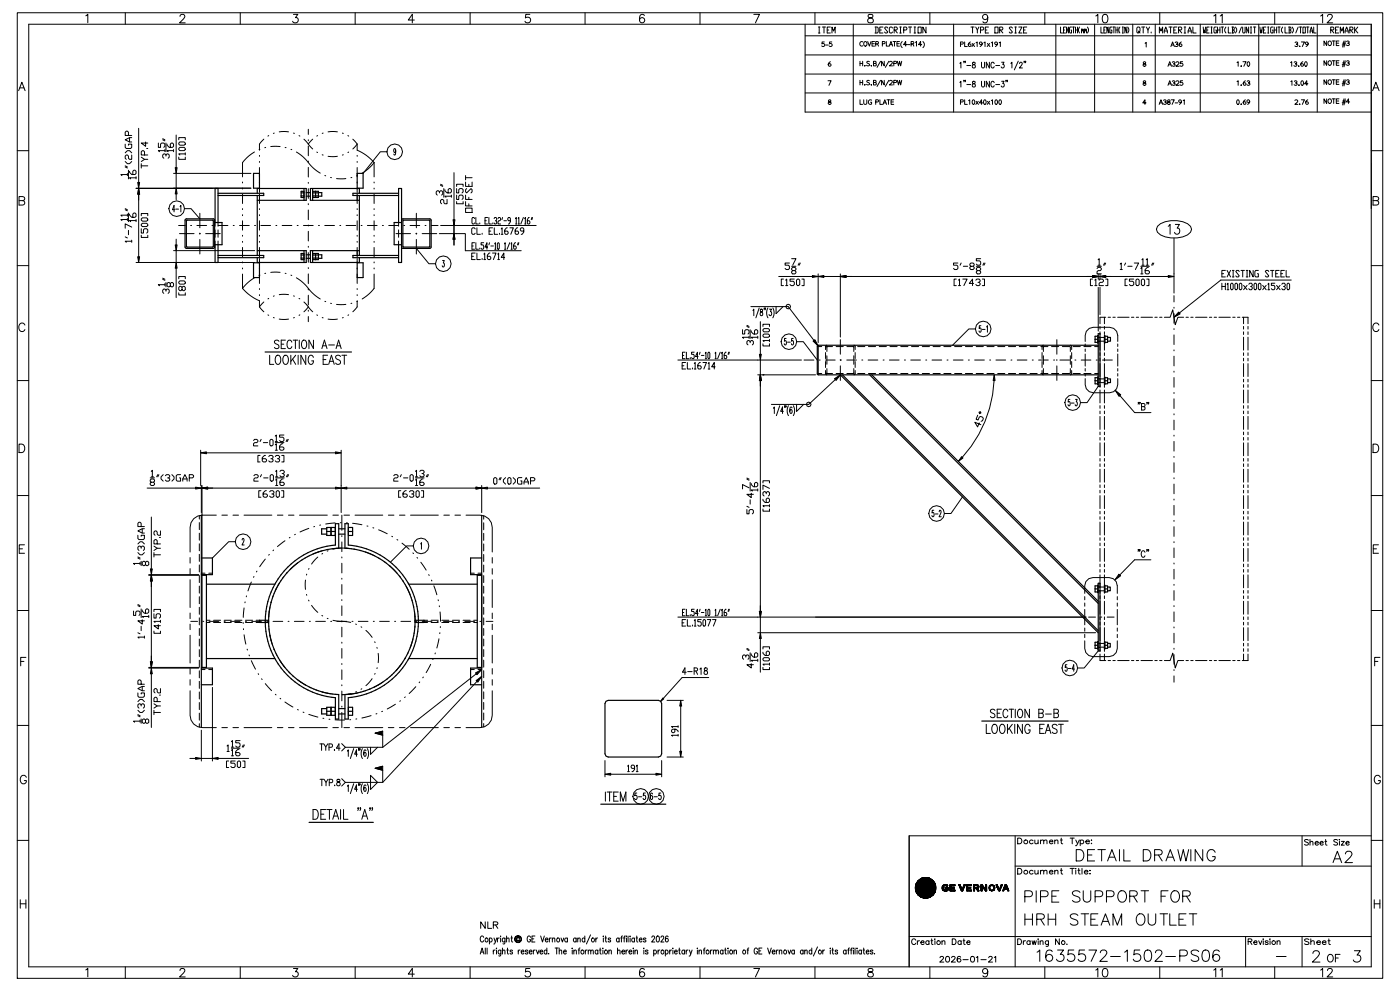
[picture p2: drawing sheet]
<svg xmlns="http://www.w3.org/2000/svg" width="297mm" height="210mm" viewBox="0 0 297 210" stroke-linecap="round" stroke-linejoin="round" font-family="sans-serif">
<g fill="none" stroke="#000" stroke-width=".21">
<path d="M3.7 2.7h289.3v204.6h-289.3zM4 19.2l.6-1.8 .7 1.8M4.2 18.6h.9M6.1 5.1h284.5v199.8h-284.5zM18.2 3.4l.4-.4v1.8M26.6 2.7v2.4M38.1 3.5l.4-.5 .6 .2a.56 .56 0 0 1-.2 .8l-.8 .8h1.2M50.9 2.7v2.4M62.2 3h.9l-.5 .7a.6 .6 0 0 1 .5 1 .6 .6 0 0 1-1.1-.2M75.3 2.7v2.4M87.8 4.2h-1.3l.9-1.2v1.8M99.6 2.7v2.4"/>
<path d="M112.3 3h-.9l-.1 .8a.63 .63 0 0 1 1 0 .63 .63 0 0 1-.1 1 .63 .63 0 0 1-.9-.3M124 2.7v2.4M136.5 3.3a.52 .52 0 0 0-.7-.2 1.03 1.03 0 0 0 .3 1.7 .56 .56 0 0 0 .5-.5 .56 .56 0 0 0-.5-.6 .56 .56 0 0 0-.6 .5M148.3 2.7v2.4M159.7 3h1.2l-.8 1.8M170.6 11.6h120M170.6 5.1v18.6h120M170.6 7.6h120M170.6 15.7h120M170.6 19.7h120M172.7 2.7v2.4M173.4 5.7h.4"/>
<path d="M173.4 7h.4M173.6 5.7v1.3M174.3 5.7h.7M174.6 5.7v1.3M174.7 8.9h-.5v.4a.35 .35 0 0 1 .5 0 .35 .35 0 0 1-.1 .5 .35 .35 0 0 1-.5-.1M175 9.5h.5M175.3 6.4h.3M175.5 17.1h.6l-.4 1M176 5.7h-.7v1.3h.7M176 13.1a.48 .48 0 0 0-.5 .4 .48 .48 0 0 0 .4 .5 .29 .29 0 0 0 .1-.4 .29 .29 0 0 0-.5 .1M176.3 8.9h-.5v.4a.35 .35 0 0 1 .5 0 .35 .35 0 0 1-.1 .5 .35 .35 0 0 1-.5-.1M176.3 7v-1.3l.3 .9 .4-.9v1.3"/>
<path d="M180.8 5.1v18.6M182.2 13v1M182.2 17v1M182.2 13.4h.6M182.2 17.5h.6M182.8 13v1M182.8 17v1M182.9 8.9a.45 .45 0 0 0-.7 .4 .45 .45 0 0 0 .7 .4M183.2 8.9a.42 .42 0 0 1 .5 .4 .42 .42 0 0 1-.6 .3l-.1-.4zM183.3 14h.1M183.3 18h.1M183.2 13.9h.1"/>
<path d="M183.2 18h.1M183.2 17.9h.1M183.3 13.9l-.1 .1M183.9 8.8l.3 1 .4-1M184 3.1a.36 .36 0 0 0 .2 .6 .64 .64 0 0 1 .7 .3 .64 .64 0 0 1 0 .8h-.6a.52 .52 0 0 1-.4-.5 .52 .52 0 0 1 .5-.5l.3-.1a.36 .36 0 0 0 .2-.6zM184.2 13.1a.26 .26 0 0 0-.4-.1 .26 .26 0 0 0 .2 .4 .3 .3 0 0 1 .1 .5 .3 .3 0 0 1-.5-.1M184.2 17.1a.26 .26 0 0 0-.4 0 .26 .26 0 0 0 .2 .4 .3 .3 0 0 1 .1 .5 .3 .3 0 0 1-.5-.1M184.7 14h.1M184.7 18h.1M184.6 13.9h.1M184.6 18h.1M184.6 17.9h.1"/>
<path d="M184.7 13.9l-.1 .1M184.8 9.3h.5M185.1 13.4h.5v-.3l-.5-.1v1l.6-.1v-.2l-.2-.3M185.1 17.5h.5v-.4l-.5-.1v1l.6-.1v-.2l-.2-.2M185.3 8.8h-.5v1h.5M185.4 5.7h.5l.2 .2v.9l-.2 .2h-.5M185.6 9.3h.3a.26 .26 0 0 0 .3-.2 .26 .26 0 0 0-.3-.3h-.3v1M185.6 5.7v1.3M185.9 9.3l.3 .5M186.4 6.4h.4M186.6 13l-.7 1.3M186.6 17l-.7 1.3"/>
<path d="M187 9.3l.4-.1 .1-.3-.5-.1v1M187.1 5.7h-.7v1.3h.7M187.4 13v1l-.6-1v1M187.4 17v1l-.6-1v1M187.8 8.8v1h.6M188.1 5.9l-.1-.2h-.4l-.1 .2 .6 .9-.1 .2h-.4l-.1-.2M188.4 13l-.8 1.3M188.4 17l-.8 1.3M188.5 9.8l.3-1 .4 1M188.5 13.1a.33 .33 0 0 1 .5 0 .33 .33 0 0 1-.1 .5l-.4 .4h.6M188.5 17.2a.33 .33 0 0 1 .5-.1 .33 .33 0 0 1-.1 .5l-.4 .4h.6M188.6 9.5h.4"/>
<path d="M189.1 5.9l-.1-.2h-.4l-.1 .2v.9l.1 .2h.4l.1-.2M189.3 8.8h.6M189.4 13.4h.5l.1-.3-.6-.1v1M189.4 17.5h.5l.1-.4-.6-.1v1M189.5 6.4h.5l.2-.2-.2-.5h-.5v1.3M189.6 8.8v1M189.6 6.4l.6 .6M190.1 9.3h.5M190.2 13l.2 1 .2-1 .3 1 .2-1M190.2 17l.2 1 .2-1 .3 1 .2-1M190.6 8.8h-.5v1h.5M190.7 5.7h.3"/>
<path d="M190.7 7h.3M190.8 5.7v1.3M191.2 8.8l-.3 .6v.4l.3 .3M191.5 6.4h.5l.2-.2-.2-.5h-.5v1.3M192.2 9.5h-.7l.4-.7v1M192.3 9.5h.5M192.5 5.7h.7M192.9 5.7v1.3M193.1 9.3h.3a.26 .26 0 0 0 .3-.2 .26 .26 0 0 0-.3-.3h-.3v1M193.3 9.3l.4 .5M193.7 5.7h.3M193.7 7h.3"/>
<path d="M193.9 5.7v1.3M194 9l.2-.2v1M194.5 5.7h.7v1.3h-.7zM195.3 9.5h-.6l.4-.7v1M195.6 8.8l.3 .6-.3 .7M196.2 5.7v1.3l-.6-1.3v1.3M197.1 2.7v2.4M202.1 5.1v18.6M203.4 13.4l.2-.2v1.2M203.4 17.5l.2-.3v1.2M203.5 9.3h.5l.1-.3-.6-.1v1M204.3 13l-.1 .3"/>
<path d="M204.3 17l-.1 .3M204.4 8.9v1h.6M204.6 13l-.1 .3M204.6 17l-.1 .3M204.9 13.9h.8M204.9 17.9h.8M205.6 8.9a.48 .48 0 0 0-.4 .4 .48 .48 0 0 0 .4 .5 .29 .29 0 0 0 0-.4 .29 .29 0 0 0-.4 .1M205.8 5.7h.6M206 9.2l.5 .7M206.1 5.7v1.3M206.1 13.2v.4a.44 .44 0 0 1 .5 .3 .44 .44 0 0 1-.1 .5 .39 .39 0 0 1-.5-.4 .39 .39 0 0 1 .5-.4l.1-.4zM206.1 17.3v.3a.44 .44 0 0 1 .5 .3 .44 .44 0 0 1-.1 .5 .39 .39 0 0 1-.5-.4 .39 .39 0 0 1 .5-.3l.1-.4z"/>
<path d="M206.5 9.2l-.5 .7M206.8 5.7l.3 .7v.6M206.8 9.1l.3-.2v1M207.5 5.7l-.4 .7M207.8 6.4h.5l.2-.2-.2-.5h-.5v1.3M208 13.2v.9l.3 .3 .3-.2v-1M208 17.2v.9l.3 .3 .3-.1v-1.1M208.1 9.3a.29 .29 0 0 1-.4 .2 .29 .29 0 0 1-.1-.5 .29 .29 0 0 1 .5 .1v.3l-.4 .5M208.5 9.1l.2-.2v1M208.8 6.4h.3M209.3 9.2l.5 .7M209.3 3.6a.56 .56 0 0 1-.7 .5 .56 .56 0 0 1-.3-.9 .56 .56 0 0 1 .9 .1 1.25 1.25 0 0 1-.4 1.5h-.4l-.1-.2"/>
<path d="M209.5 5.7h-.7v1.3h.7M209.7 13.2v1.2l-.7-1.2v1.2M209.7 17.2v1.2l-.7-1.2v1.2M209.7 9.2l-.5 .7M210.1 9.1l.2-.2v1M210.7 13.5a.36 .36 0 0 0-.5-.3 .36 .36 0 0 0-.2 .4v.3a.36 .36 0 0 0 .2 .5 .36 .36 0 0 0 .5-.3M210.7 17.5a.36 .36 0 0 0-.5-.3 .36 .36 0 0 0-.2 .5v.3a.36 .36 0 0 0 .2 .4 .36 .36 0 0 0 .5-.2M210.8 5.7h.7v1.3h-.7zM211 13.9h.8M211 17.9h.8M211.4 9.3a.29 .29 0 0 1-.4 .2 .29 .29 0 0 1-.1-.5 .29 .29 0 0 1 .5 .2l-.1 .3-.4 .4M211.7 9.1l.3-.2v1"/>
<path d="M211.8 6.4h.6l.1-.2-.1-.5h-.6v1.3M212 6.4l.5 .6M212.3 13.2h.5l-.3 .4a.36 .36 0 0 1 .3 .6 .36 .36 0 0 1-.6 0M212.3 17.2h.5l-.3 .5a.36 .36 0 0 1 .3 .5 .36 .36 0 0 1-.6 0M213.2 17l-.1 .3M213.5 17l-.1 .3M214.2 13.4l.2-.2v1.2M214.5 5.9l-.1-.2h-.4l-.1 .2 .6 .9-.1 .2h-.4l-.1-.2M215.1 5.7h.3M215.1 7h.3M215.2 5.7v1.3M215.8 13l-.8 1.8"/>
<path d="M215.9 5.7h.7l-.7 1.3h.7M216.1 13.5l.2-.3 .3 .2-.6 1h.7M216.9 6.4h.4M217.1 13l-.1 .3M217.4 13l-.1 .3M217.6 5.7h-.7v1.3h.7M221.4 2.7v2.4M223.8 5.1v18.6M224.8 5.7v1.3h.4M225.4 6.4h.2M225.8 5.7h-.4v1.3h.4M226.4 5.7v1.3l-.4-1.3v1.3"/>
<path d="M227.1 5.7h-.3l-.1 .2 .1 1.1h.3l-.1-.6M227.3 5.7h.4M227.5 5.7v1.3M227.9 6.4h.4M227.9 5.7v1.3M228.3 5.7v1.3M228.8 5.7l-.2 .5 .2 .8M229.2 6.4l.1-.2 .1 .4M229.2 6.2v.8M229.4 6.4l.1-.2 .1 .8M229.8 6.4l.1-.2 .1 .4M229.8 6.2v.8"/>
<path d="M230 6.4l.1-.2 .1 .8M230.5 5.7l.2 .5-.2 .8M232 5.1v18.6M232.2 3.4l.4-.4v1.8M233.3 5.7v1.3h.4M233.8 3.1a.58 .58 0 0 1 .9 .3 .91 .91 0 0 1-.6 1.4 1.15 1.15 0 0 1-.3-1.7zM233.9 6.4h.2M234.4 5.7h-.5v1.3h.5M235 5.7v1.3l-.4-1.3v1.3M235.6 5.7h-.3l-.1 .2 .1 1.1h.3l-.1-.6M235.8 5.7h.5M236.1 5.7v1.3"/>
<path d="M236.5 6.4h.4M236.5 5.7v1.3M236.9 5.7v1.3M237.3 5.7l-.2 .5 .2 .8M237.8 5.7h.3M237.8 7h.3M238 5.7v1.3M238.8 5.7v1.3l-.4-1.3v1.3M239 5.7l.2 .5-.2 .8M240.1 5.1v18.6M241.3 6.6l.1 .2-.3 .2-.2-.2v-.9l.2-.2h.3l.2 .2v.7l-.2 .2 .2 .2M241.9 5.7h.7"/>
<path d="M242.3 5.7v1.3M242.4 13.1a.31 .31 0 0 0 0 .4 .31 .31 0 0 0 .3 .1 .28 .28 0 0 1-.1 .4 .28 .28 0 0 1-.3-.2 .28 .28 0 0 1 .3-.3 .24 .24 0 0 0 .1-.3 .24 .24 0 0 0-.3-.1zM242.4 17.2a.31 .31 0 0 0 0 .3 .31 .31 0 0 0 .3 .1 .28 .28 0 0 1-.1 .5 .28 .28 0 0 1-.3-.3 .28 .28 0 0 1 .3-.2 .24 .24 0 0 0 .1-.4 .24 .24 0 0 0-.3 0zM242.7 9.2l.2-.2v1M242.9 5.7l.4 .7v.6M243.6 5.7l-.3 .7M244 6.8v.2M244.8 5.1v18.6M245.7 7v-1.3l.3 .9 .4-.9v1.3M245.8 2.7v2.4M246.7 7v-.4l.4-.9 .3 .9v.4M246.7 6.6h.7"/>
<path d="M247.5 14l.4-.9 .4 .9M247.5 18.1l.4-1 .4 1M247.6 13.7h.5M247.6 17.8h.5M247.7 5.7h.7M248.1 5.7v1.3M248.1 9.9l.4-1 .4 1M248.2 9.5h.5M248.4 13.2a.25 .25 0 0 1 .3-.2 .25 .25 0 0 1 .2 .3 .25 .25 0 0 1-.2 .2l.1 .1a.3 .3 0 0 1 .1 .5 .3 .3 0 0 1-.5-.2M248.4 17.3a.25 .25 0 0 1 .3-.2 .25 .25 0 0 1 .2 .2 .25 .25 0 0 1-.2 .3h.1a.3 .3 0 0 1 .1 .5 .3 .3 0 0 1-.5-.2M248.7 6.4h.4M249 9a.25 .25 0 0 1 .3-.2 .25 .25 0 0 1 .2 .3 .25 .25 0 0 1-.2 .2 .3 .3 0 0 1 .3 .5 .3 .3 0 0 1-.5 0l-.1-.1"/>
<path d="M249.2 13.2a.33 .33 0 0 1 .6 0 .33 .33 0 0 1-.2 .5l-.4 .3h.7M249.2 17.3a.33 .33 0 0 1 .6-.1 .33 .33 0 0 1-.2 .5l-.4 .4h.7M249.4 5.7h-.7v1.3h.7M249.8 6.4h.5l.1-.2-.1-.5h-.5v1.3M249.9 6.4l.5 .6M250.3 8.9a.48 .48 0 0 0-.4 .4 .48 .48 0 0 0 .4 .5 .29 .29 0 0 0 0-.4 .29 .29 0 0 0-.4 .1M250.6 13.1h-.5v.4a.35 .35 0 0 1 .5 0 .35 .35 0 0 1 0 .5 .35 .35 0 0 1-.5-.1M250.6 17.1h-.5v.4a.35 .35 0 0 1 .5 0 .35 .35 0 0 1 0 .6 .35 .35 0 0 1-.5-.2M250.9 5.7h.4M250.9 7h.4M251.1 5.7v1.3M251.8 7v-.4l.3-.9 .4 .9v.4"/>
<path d="M251.8 6.6h.7M252.8 5.7v1.3h.7M254.4 5.1v18.6M255 5.7l.1 1.3 .1-.6 .2 .6 .1-1.3M255.7 6.4h.3M256.2 5.7h-.5v1.3h.5M256.6 5.7h.3M256.6 7h.3M256.8 5.7v1.3M257.2 3.4l.4-.4v1.8M257.8 5.7h-.4l-.1 .2 .1 1.1h.4v-.6h-.2M258 6.4h.5"/>
<path d="M258 5.7v1.3M258.5 5.7v1.3M258.6 3.4l.4-.4v1.8M258.8 5.7h.5M259 5.7v1.3M259.8 5.7l-.3 .5v.4l.3 .4M260.3 5.7v1.3h.5M261.1 5.7h.3l.2 .2-.2 .5M261.2 6.4h.2l.2 .4-.2 .2h-.3M261.2 5.7v1.3M261.8 5.7l.3 .5v.4l-.3 .4M262.1 17.3l.3-.2v1"/>
<path d="M262.1 13.3l.3-.2v.9M263 18.1h.1M263 14h.1M263 18h.1M263.1 18l-.1 .1M263.1 5.7l-.5 1.3M263.3 5.7l.2 1.3h.2l.1-.2v-1.1M263.4 13.1h.7l-.5 .9M263.9 17.1a.48 .48 0 0 0-.5 .5 .48 .48 0 0 0 .5 .5 .29 .29 0 0 0 0-.5 .29 .29 0 0 0-.4 .1M264.3 17.3a.25 .25 0 0 1 .3-.2 .25 .25 0 0 1 .2 .2 .25 .25 0 0 1-.3 .3 .3 .3 0 0 1 .3 .4 .3 .3 0 0 1-.5 0l-.1-.1M264.4 13.1a.42 .42 0 0 1 .4 .5 .42 .42 0 0 1-.4 .4l-.1-.4zM264.6 5.7v1.3l-.5-1.3v1.3"/>
<path d="M265 5.7h.2M265 7h.2M265.1 5.7v1.3M265.6 5.7h.5M265.9 5.7v1.3M266.8 5.1v18.6M267 5.7l.1 1.3 .1-.6 .2 .6 .1-1.3M267.8 6.4h.2M268.3 5.7h-.5v1.3h.5M268.6 5.7h.3M268.6 7h.3M268.8 5.7v1.3"/>
<path d="M269.8 5.7h-.4l-.1 .2 .1 1.1h.4v-.6h-.1M270 6.4h.5M270 5.7v1.3M270.1 2.7v2.4M270.5 5.7v1.3M270.8 5.7h.5M271 5.7v1.3M271.8 5.7l-.2 .5v.4l.2 .4M272.3 5.7v1.3h.5M273.1 5.7h.4l.1 .2-.1 .5M273.2 6.4h.3l.1 .4-.1 .2h-.4M273.2 5.7v1.3"/>
<path d="M273.5 13.3l.2-.2v.9M273.5 17.3l.3-.2v1M273.8 5.7l.3 .5v.4l-.3 .4M274.3 13.2a.25 .25 0 0 1 .2-.2 .25 .25 0 0 1 .2 .3 .25 .25 0 0 1-.2 .2 .29 .29 0 0 1 .3 .4 .29 .29 0 0 1-.5 .1l-.1-.1M274.3 17.3a.25 .25 0 0 1 .3-.2 .25 .25 0 0 1 .2 .2 .25 .25 0 0 1-.3 .3 .29 .29 0 0 1 .4 .4 .3 .3 0 0 1-.6 0l-.1-.1M274.5 9a.25 .25 0 0 1 .2-.2 .25 .25 0 0 1 .3 .3 .25 .25 0 0 1-.3 .2 .3 .3 0 0 1 .3 .5 .3 .3 0 0 1-.5 0l-.1-.1M275.1 5.7l-.5 1.3M275.2 14h.1M275.3 18.1h.1M275.3 18h.1M275.3 18v.1M275.4 5.7h.5"/>
<path d="M275.4 9.9h.1M275.4 9.8h.1M275.6 5.7v1.3M275.8 8.9h.6l-.4 1M275.8 17.2a.42 .42 0 0 1 .4 .4 .42 .42 0 0 1-.4 .4l-.1-.3zM276.1 13.1a.48 .48 0 0 0-.5 .4 .48 .48 0 0 0 .4 .5 .29 .29 0 0 0 .1-.4 .29 .29 0 0 0-.5 .1M276.1 5.7h.5v1.3h-.5zM276.6 13.1a.42 .42 0 0 1 .4 .5 .42 .42 0 0 1-.4 .4l-.1-.4zM276.9 5.7h.5M277.1 5.7v1.3M277.2 17.8h-.7l.4-.7v1M277.2 9.3a.29 .29 0 0 1-.4 .2 .29 .29 0 0 1 0-.5 .29 .29 0 0 1 .4 .2l-.1 .3-.3 .4"/>
<path d="M277.6 7l.3-1.3 .2 1.3M277.6 6.6h.5M278.4 5.7v1.3h.5M279.1 5.1v18.6M279.9 3.4l.4-.4v1.8M281.1 8.7v1l-.5-1v1M281.1 12.9v.9l-.5-.9v.9M281.1 16.9v1l-.5-1v1M281.3 3.5l.4-.5 .6 .2a.56 .56 0 0 1-.2 .8l-.9 .8h1.2M281.5 17.1a.41 .41 0 0 1 .7 .3 .41 .41 0 0 1-.7 .3zM281.6 8.7a.42 .42 0 0 1 .6 .5 .42 .42 0 0 1-.7 .3l-.1-.4zM281.6 12.9a.42 .42 0 0 1 .6 .5 .42 .42 0 0 1-.7 .3l-.1-.4z"/>
<path d="M282 6.4h.5l.2-.2-.2-.5h-.5v1.3M282.2 6.4l.5 .6M282.3 8.7h.7M282.3 12.9h.7M282.3 16.9h.7M282.6 8.7v1M282.6 12.9v.9M282.6 16.9v1M283 6.4h.4M283.2 9.1h.5M283.2 13.3h.5M283.2 17.4h.5"/>
<path d="M283.7 5.7h-.7v1.3h.7M283.7 8.7h-.5v1h.5M283.7 12.9h-.5v.9h.5M283.7 16.9h-.5v1h.5M284 7v-1.3l.4 .9 .3-.9v1.3M284.4 9.5h.7M284.4 13.7h.7M284.4 17.7h.7M284.5 9.1h.7M284.5 13.3h.7M284.5 17.4h.7M284.8 8.7l-.3 1.3"/>
<path d="M284.8 12.9l-.3 1.3M284.8 16.9l-.3 1.3M285 7v-.4l.4-.9 .3 .9v.4M285 6.6h.7M285.1 8.7l-.3 1.3M285.1 12.9l-.3 1.3M285.1 16.9l-.3 1.3M285.4 8.8a.25 .25 0 0 1 .3-.2 .25 .25 0 0 1 .2 .3 .25 .25 0 0 1-.3 .2l.1 .1a.3 .3 0 0 1 .1 .5 .3 .3 0 0 1-.5-.2M285.4 13a.25 .25 0 0 1 .3-.2 .25 .25 0 0 1 .2 .3 .25 .25 0 0 1-.3 .2 .29 .29 0 0 1 .3 .4 .29 .29 0 0 1-.5 .1l-.1-.1M285.4 17a.25 .25 0 0 1 .3-.1 .25 .25 0 0 1 .2 .2 .25 .25 0 0 1-.3 .3 .3 .3 0 0 1 .3 .4 .3 .3 0 0 1-.5 0l-.1-.1M286.1 6.4h.5l.1-.2-.1-.5h-.5v1.3M286.2 6.4l.5 .6"/>
<path d="M287.1 5.7v1.3M287.2 6.4l.5 .6M287.7 5.7l-.5 .7h-.1M290.9 19.2l.7-1.8 .7 1.8M291.1 18.6h.9M3.7 31.9h2.4M26.5 34.2l.5 .5h.5l.4-.5M26.5 32.4l.5-.5h.5l.4 .5M26.5 30.5v.7l.3 .3h.9l.2-.3v-.7h-.7v.3M26.5 35.4l.5 .2M26.5 35.1l.5 .3M27 37h-1.4l.2 .2"/>
<path d="M27 36.8v.4M27.2 28.7v-.7l-.4-.2-.3 .2v.7h1.4M27.2 36.1v1.8M27.5 36.3v.2l.4 .5h.7l.2-.2v-.5l-.2-.2-.5 .2v.7M27.5 29.2v.9M27.9 32.8v1h-.4l-.3-.3v-.4l-.4-.3-.3 .3v.4l.3 .3M27.9 29.2h-.4l-1 .4 1 .5h.4M28.8 37.7h-1.3l.2 .2M28.8 39.9h16.2M28.8 37.4v.5M28.8 39.9h24.4M29.4 27.2v11.5"/>
<path d="M29.4 39.9h.1M29.9 34.7v.9M29.9 35.1h1.4M29.9 33.3l.7 .5M30.6 32.8v-.6l-.4-.3-.3 .3v.6h1.4M30.9 30.1v.9l-1-.7h1.4M31.1 31.5h.2M31.3 33.8h-.7l-.7 .4M33.6 30.3v.9h.4v-.7l.3-.2h.4l.2 .2v.5l-.2 .2M34.5 29.6l.4 .2M34.5 29.4l.4 .2M34.9 31.9h-1.3l.2 .2"/>
<path d="M34.9 31.7v.4M35.2 33.1l-.3-.5h-.2l-.2 .2v.5l.2 .2M35.2 32.8l.2-.2 .5 .2v.5l-.3 .2M35.2 30.3v1.8M35.4 30.5v.3l.5 .4h.7l.2-.2v-.5l-.2-.2-.5 .2v.7M36.8 31.9h-1.4l.2 .2M36.8 36.7h16.4M36.8 31.7v.4M37.3 28.6v6.9M37.3 36.7v3.2M37.9 33.3v.5h1.4v-.5M37.9 29.6v-.4h1.4v.4"/>
<path d="M38.1 31.2h.9l.3 .5-.3 .2h-.9l-.2-.2zM38.1 30.1h.9l.3 .4-.3 .3h-.9l-.2-.3zM39.3 32.6h-1.4l.2 .2M39.3 32.4v.4M51.4 38.6v.2M51.4 39.9v.2M53.9 32.2l-1.3 1-1.2 1.2v3.1M55 32.9v.2M55 34.2v.2M55 35.5v2M55 38.6v.2M55 39.9v.9"/>
<path d="M55.1 31.6l-.2 .1M55.9 29.5l-.9 1v1.3M56.3 31.2l-.2 .1M56.9 28.7l-.1 .1M57.4 31.1h2M58.1 28.2l-.2 .1M59.2 27.9h1.9M60.4 31.2l.2 .1M61.7 31.6l.1 .1M62.2 28.2l.2 .1M62.8 32.2l1.6 1.2 2.2 2.4 1.3 .9M63.4 28.7l.1 .1"/>
<path d="M64.4 29.5l.9 1M65.3 30.5l1 1.1M65.3 27.4v1.1M65.3 29.6v.2M65.3 30.9v2.1M65.3 34.1v.2M65.3 35.5v2M65.3 38.6v.2M65.3 40v2M66.3 29.5l-1 1M67.1 32.2l.2 .1M67.3 28.7l-.2 .1"/>
<path d="M68.3 32.8l.2 .1M68.5 28.2l-.2 .1M68.8 37.2l.2 .1M69.5 27.9h2M69.5 33.1h2M70.1 37.6l.1 .1M71.3 37.8h2M72.6 28.2l.1 .1M72.7 32.8l-.1 .1M73.7 28.7l.2 .1M73.9 32.2l-.2 .1M74.6 37.6l-.2 .1"/>
<path d="M74.8 29.5l.9 1M75.7 30.5l-.9 1.1M75.7 30.5v1.3l1.8 1 1.8 1.6M75.7 32.9v.2M75.7 34.2v.2M75.7 35.5v2M75.7 38.6v.2M75.7 39.9v.9M75.8 37.2l-.2 .1M79.3 34.4l-1.2 1.3-1.4 1M79.3 34.4v3.1M79.3 38.6v.2"/>
<path d="M79.3 39.9v.2M82 32.2h-1.4l-3.7 4.5M83.9 31.9l-.1 .4a.36 .36 0 0 1-.4-.4 .36 .36 0 0 1 .4-.4v1.1l-.1 .3-.2-.2M93.4 39.3l.4 .2M93.4 39l.4 .3M94.1 40v1.8M96.2 36.6v10M96.8 40v.9h.4v-.7l.3-.2h.4l.2 .2v.5l-.2 .2M96.8 39.5v-.5h1.3v.5M98.7 38.6v.9h1.3v-.9M98.7 37.2v.9M98.7 37.7h1.3"/>
<path d="M98.9 40l-.2 .2v.5l.2 .2 .9-.9 .2 .2v.5l-.2 .2M99.4 39v.5M175.6 21.2a.31 .31 0 0 0 .1 .4 .31 .31 0 0 0 .3 .1 .28 .28 0 0 1-.1 .4 .28 .28 0 0 1-.4-.2 .28 .28 0 0 1 .4-.3 .24 .24 0 0 0 .1-.4 .24 .24 0 0 0-.4 0zM182.2 21.1v1h.6M183 21.1v.7a.33 .33 0 0 0 .4 .3 .33 .33 0 0 0 .3-.3v-.7M184.7 21.2a.46 .46 0 0 0-.7 .4 .46 .46 0 0 0 .7 .4v-.3h-.2M185.6 21.6l.5-.1v-.3l-.5-.1v1M186.5 21.1v1h.5M187.1 22.1l.4-1 .4 1M187.2 21.8h.5M188 21.1h.6M188.3 21.1v1"/>
<path d="M188.8 21.6h.5M189.4 21.1h-.6v1h.6M203.5 21.6h.5l.1-.4-.6-.1v1M204.4 21.1v1h.6M205.3 21.3l.2-.2v1M206.2 21.2a.42 .42 0 0 1 .4 .4 .42 .42 0 0 1-.4 .5l-.2-.4zM206.9 21.5l.5 .6M207.3 21.5l-.5 .6M208.2 21.8h-.7l.5-.7v1M208.6 21.2a.42 .42 0 0 1 .4 .4 .42 .42 0 0 1-.4 .5l-.2-.4zM209.3 21.5l.5 .6M209.7 21.5l-.5 .6"/>
<path d="M210.1 21.3l.2-.2v1M211 21.2a.42 .42 0 0 1 .4 .4 .42 .42 0 0 1-.4 .5l-.2-.4zM211.8 21.2a.42 .42 0 0 1 .4 .4 .42 .42 0 0 1-.4 .5l-.1-.4zM242.9 21.8h-.7l.4-.7v1M245.7 22.1l.3-1 .4 1M245.8 21.8h.5M246.6 21.3a.25 .25 0 0 1 .3-.2 .25 .25 0 0 1 .2 .3 .25 .25 0 0 1-.3 .2h.2a.3 .3 0 0 1 0 .5 .3 .3 0 0 1-.5-.1M247.5 21.2a.31 .31 0 0 0 0 .4 .31 .31 0 0 0 .4 .1 .28 .28 0 0 1-.1 .4 .28 .28 0 0 1-.4-.2 .28 .28 0 0 1 .4-.3 .24 .24 0 0 0 .1-.4 .24 .24 0 0 0-.4 0zM248.2 21.1h.6l-.4 1M249 21.8h.6M250.4 21.5a.29 .29 0 0 1-.4 .3 .29 .29 0 0 1-.1-.5 .29 .29 0 0 1 .5 .1l-.1 .4-.4 .3M250.7 21.3l.3-.2v1"/>
<path d="M262.2 21.2a.42 .42 0 0 1 .4 .4 .42 .42 0 0 1-.4 .5l-.1-.4zM263 22.1h.1M263 22h.1M263.9 21.1a.48 .48 0 0 0-.5 .5 .48 .48 0 0 0 .5 .5 .29 .29 0 0 0 0-.5 .29 .29 0 0 0-.4 .1M264.8 21.5a.29 .29 0 0 1-.4 .3 .29 .29 0 0 1 0-.5 .29 .29 0 0 1 .4 .1v.4l-.4 .3M274.4 21.3a.33 .33 0 0 1 .5-.1 .33 .33 0 0 1-.1 .5l-.4 .4h.7M275.4 22.1h.1M275.4 22h.1M275.8 21.1h.6l-.4 1M277.1 21.1a.48 .48 0 0 0-.4 .5 .48 .48 0 0 0 .4 .5 .29 .29 0 0 0 0-.5 .29 .29 0 0 0-.4 .1M281.1 20.9v1l-.5-1v1M281.6 21a.42 .42 0 0 1 .6 .5 .42 .42 0 0 1-.7 .3l-.1-.4z"/>
<path d="M282.3 20.9h.7M282.6 20.9v1M283.2 21.4h.5M283.7 20.9h-.5v1h.5M284.4 21.8h.7M284.5 21.4h.7M284.8 20.9l-.3 1.3M285.1 20.9l-.3 1.3M286 21.6h-.7l.5-.7v1M290.6 31.9h2.4M3.7 56.3h2.4M4 42.5h.8a.47 .47 0 0 1 .5 .5 .47 .47 0 0 1-.5 .5h-.8v-1.8h.8l.3 .1 .1 .4-.4 .3"/>
<path d="M26.5 50.2l.5 .2M26.5 44.4l.5 .3M26.5 44.2l.5 .2M27 46.5h-1.4l.2 .2M27 45.6h-1.4l.2 .2M27 45.4v.4M27 46.3v.4M27.2 45.1v1.9M27.2 48.8v.9M27.5 45.4v.2l.4 .5h.7l.2-.3v-.4l-.2-.3-.5 .3v.7M27.9 51.1h-1.4l.3 .2M27.9 48.1l-1.4-.7v1"/>
<path d="M27.9 50.9v.4M28.8 46.7h-1.3l.2 .3M28.8 55.6h25.2M28.8 46.5v.5M29.4 41.2v13.2M29.9 49.8v.5h1.4v-.5M29.9 48.5v.9h.5v-.7l.2-.2h.5l.2 .2v.5l-.2 .2M29.9 47.5l.3-.2h.9l.2 .5-.2 .2h-.9zM29.9 46.4l.3-.2h.9l.2 .4-.2 .3h-.9zM29.9 45.7v-.4h1.4v.4M34.5 59.2l.4 .2M34.5 58.9l.4 .3"/>
<path d="M35.2 59.9v.9M36.8 53.1h17.2M37 44.4h-.4l.3-.9v1.4M37.2 44.3h.6M37.3 41.1v1.2M37.3 50.7v1.2M37.3 53.1v2.5M37.3 56.8v6.3M37.8 47.8h1.5M37.9 59.7l.2-.2h.9l.3 .5-.3 .2h-.9zM37.9 59.1v-.5h1.4v.5M38 49.5h3.1"/>
<path d="M38.2 43.8l.1-.3v1.4M39.1 44.2h1.4l1.9 2.2M40.4 47.8h.2M41.7 47.8h2.1M42.2 49.5h.3M42.4 45.2v3.1M42.4 49.4v.2M42.4 50.7v3.1M43.6 49.5h3.1M44.9 47.8h.2M45.6 48.7v1.6M45.6 47.2v.7"/>
<path d="M45.6 51.1v.8M46.2 48.7v1.6M46.2 47.2v.7M46.2 51.1v.8M46.2 47.8h2.1M49.4 47.8h.2M50.8 47.8h2M51.4 41.1v2M51.4 44.2v.2M51.4 45.5v.2M51.4 46.8v2M51.4 49.9v.2"/>
<path d="M51.4 51.1v.2M51.4 52.4v2M51.4 55.5v.2M51.4 56.8v.2M51.4 58.1v3M53.9 58.9l-1.3 1-1.2 1.2M53.9 47.8h.3M55 41.1v2M55 44.2v.2M55 45.5v.2M55 46.8v2M55 49.9v.2"/>
<path d="M55 51.1v.2M55 52.4v2M55 56.8v.2M55 58.1v2M55 54.8v.9M55.1 58.3l-.2 .1M55.3 47.8h2M56.3 57.9l-.2 .1M57.4 57.7h2M58.5 47.8h.2M59.8 47.8h2M60.4 57.9l.2 .1"/>
<path d="M61.7 58.3l.1 .1M62.8 58.9l1.4 1 2.1 2.3 1.6 1.2M63 47.8h.2M64.3 47.8h2.1M65.3 43.2v.2M65.3 44.5v2M65.3 47.7v.2M65.3 49v2.1M65.3 52.2v.2M65.3 53.5v2.1M65.3 56.7v.2M65.3 58v2.1"/>
<path d="M67.5 47.8h.2M68.8 47.8h2.1M72 47.8h.2M73.3 47.8h2.1M75.7 54.8v.9M75.7 41.1v2M75.7 44.2v.2M75.7 45.5v.2M75.7 46.8v2M75.7 49.9v.2M75.7 51.1v.2M75.7 52.4v2"/>
<path d="M75.7 56.8v.2M75.7 58.1v2M76.5 47.8h.2M77.9 47.8h2M79.3 58.1v3l-1.2 1.3-1.4 1M79.3 41.1v2M79.3 44.2v.2M79.3 45.5v.2M79.3 46.8v2M79.3 49.9v.2M79.3 51.1v.2M79.3 52.4v2"/>
<path d="M79.3 55.5v.2M79.3 56.8v.2M81 47.8h.2M82.4 47.8h2M83.9 49.5h3.1M84.5 48.7v1.6M84.5 47.2v.7M84.5 51.1v.8M85.6 47.8h.2M86.9 47.8h2M88.1 49.5h.2M88.2 52.6l2.7 3.3h1.4"/>
<path d="M88.2 45.2v3.1M88.2 49.4v.2M88.2 50.7v3.1M89.5 49.5h3.1M90.1 47.8h.2M91.4 47.8h1.4M93.1 49.5h5.5v3.6h11.9M93.1 40.9l-.2-.5h-.2l-.3 .3v.4l.3 .2M93.1 40.7l.3-.3 .4 .3v.4l-.2 .2M93.4 47.8h20.2M93.8 55.2h.3l-.2 .5a.47 .47 0 0 1 .3 .5 .47 .47 0 0 1-.3 .4l-.2-.3M94.3 40.2v.2l.4 .5h.7l.3-.2v-.5l-.3-.2-.4 .2v.7"/>
<path d="M94.7 42.3v.9h-.4l-.2-.2v-.5l-.3-.2-.4 .2v.5l.2 .2M95.7 41.6h-1.4l.2 .2M95.7 41.3v.5M96.2 47.8v1.7M96.2 50.7v1.2M96.8 42.7v.5h1.3v-.5M96.8 41.3v1h.4v-.7l.3-.3h.4l.2 .3v.4l-.2 .3M98.7 44.1h1.3v.9h-1.3zM98.7 42.7v.9h1.3M98.7 41.3v1h1.3M99.4 41.8v.5M99.4 43.2v.4"/>
<path d="M100 54.3h.3M100 52.1h.3M100.6 46.3l-.2-.2h-.2l-.2 .2v.9l.2 .3h.2l.2-.3M100.6 51.4h-.6v1.4h.6M100.7 48.5l-.2-.2h-.4l-.1 .2v.9l.1 .3h.4l.2-.3M100.7 53.6h-.7v1.4h.7M100.8 46.1v1.4h.6M100.8 51.4v1.4h.6M101.1 48.3v1.4h.7M101.1 53.6v1.4h.7M101.7 47.2v.3M101.7 52.6v.2"/>
<path d="M102.2 49.4v.3M102.2 54.8v.2M102.5 51.4h-.6v.5h.5l.1 .2-.1 .7h-.3l-.2-.2M102.5 53.9l.2-.3v1.4M102.5 55h.4M102.8 46.8h.3M103.3 46.1h-.5v1.4h.5M103.3 52.4h-.5l.4-1v1.4M103.6 46.1v1.4h.6M103.6 49h.4M103.7 51.4l-.1 .5M103.8 53.6h-.2l-.3 .5v.7l.2 .2h.3l.2-.2-.2-.5h-.5"/>
<path d="M104 52.1h.6M104.4 48.3h-.8v1.4h.8M104.4 53.6h.7l-.5 1.4M104.4 47.2v.3M104.7 46.3l.1-.2h.3l.2 .2v.2l-.3 .3M104.7 48.3v1.4h.8M104.8 51.7l.2-.3v1.4M104.8 52.8h.3M105.1 46.8l.2 .2-.2 .5h-.3l-.1-.3M105.5 53.9l.2-.3v1.4M105.5 55h.4M105.5 46.3l.2-.2h.2l.2 .2-.2 .5h-.2l-.2 .2v.5h.6"/>
<path d="M105.5 51.4l.3 .3v.9l-.1 .2-.3-.2v-.9zM105.9 49.4v.3M106.2 48.5l.2-.2v1.4M106.2 49.7h.4M106.5 46.1l-.1 .4M106.8 46.8h.5M106.9 51.7l.2-.3v1.4M106.9 52.8h.3M107 54.5h-.8l.6-.9v1.4M107.5 48.3h-.2l-.3 .4v.7l.1 .3h.4l.2-.5-.2-.2h-.5M108 51.4l-.5 1.4M108.1 48.3h.7l-.6 1.4"/>
<path d="M108.2 46.8h-.5l-.1-.3 .1-.4h.3l.2 .2v.7l-.5 .5M108.3 51.7l.1-.3v1.4M108.3 52.8h.3M109.3 46.3l.1-.2v1.4M109.3 51.4l-.5 .5v.7l.2 .2h.3l.1-.4-.1-.3h-.5M109.3 47.5h.2M109.7 48.3h-.2l-.3 .4v.7l.1 .3h.4l.2-.3-.2-.4h-.5M109.8 46.3l.2-.2v1.4M109.8 47.5h.3M109.8 51.4l-.1 .5M110 51.4l-.2 .5M110.9 46.1l-.5 1.4"/>
<path d="M111 49h-.5l-.2-.3 .2-.4h.3l.2 .2v.7l-.4 .5h-.1M111.2 46.3l.1-.2v1.4M111.2 47.5h.3M112.2 46.1l-.5 .4v.7l.2 .3h.3l.1-.5-.1-.2h-.5M112.7 46.1l-.1 .4M112.9 46.1l-.2 .4M165 58.6h7.2M166 59.1h-.4v1.4h.4M166.5 59.4l.2-.3v1.4M167.3 55.7h-.9v.5h.7l.2 .2v.5l-.2 .2h-.5l-.2-.2M167.8 54.8h.9l-.7 1.4M167.8 56.4h.9"/>
<path d="M168 57.3l-.2-.4 .2-.2h.4l.3 .4-.9 .5 .2 .4h.4l.3-.2-.3-.5M168.3 59.1h-.9v.5h.7l.2 .2v.5l-.2 .2h-.5l-.2-.2M169 59.1l.5 .3v.9l-.2 .2-.5-.2v-.9zM169.4 55.7l-.3 .5M169.6 55.7l-.2 .5M169.9 59.1h.5v1.4h-.5M173.4 58v14.6M173.4 58.6h4.7M178.1 58v13.4M179.3 58.6h52.2M202.6 59.1h-.4v1.4h.4M203 55.7h-.9v.5h.7l.2 .2v.5l-.2 .2h-.5l-.2-.2"/>
<path d="M203.1 59.4l.2-.3v1.4M203.7 55.7l-.2 .5M204 59.1h.9l-.6 1.4M204.1 56.4h1M205.8 56.4l-.3-.2 .3-.5h.4l.2 .3-.2 .4h-.4l-.3 .3 .3 .4h.4l.2-.2-.2-.5M206.8 59.4l.2-.3h.5l.2 .5-.5 .2M206.9 56.4h.9M207.1 57.3l-.2-.4 .2-.2h.5l.2 .4-.9 .5 .2 .4h.5l.2-.2-.2-.5M207.5 59.8l.2 .3-.2 .4h-.5l-.2-.2M207.8 54.8h-.9v.5h.7l.2 .2v.5l-.2 .2h-.5l-.2-.2M208.2 59.1h.4v1.4h-.4M208.5 55.7l-.2 .5"/>
<path d="M208.7 55.7l-.2 .5M231.5 59.1h-.4v1.4h.4M232 59.4l.2-.3v1.4M232.5 56.9l.2-.2h.5l.2 .2-.2 .4h-.5l-.2 .3v.4h.9M232.5 56.4h.9M232.7 55l.2-.2v1.4M232.7 56.2h.5M232.7 59.1h.1M232.7 58v1M232.7 58.6h.4M232.9 59.4l.3-.3h.4l.2 .3-.2 .4h-.4l-.3 .3v.4h.9M233.1 58v1"/>
<path d="M234.1 55.7l-.2 .5M234.3 59.1h.5v1.4h-.5M234.3 55.7l-.2 .5M234.3 58.6h13.3M237.4 56l.2-.3v1.4M237.4 57.1h.4M238.5 55.7l-.2 .5M238.9 59.1h-.5v1.4h.5M239 56.4h.9M240.3 59.1h-1v.5h.7l.3 .2v.5l-.3 .2h-.4l-.3-.2M240.4 55.7h.9l-.7 1.4M241 59.1l.4 .3v.9l-.2 .2-.5-.2v-.9z"/>
<path d="M241.8 56.9l.2-.2v1.3M241.8 56.4h1.8M241.8 58h.4M242 55l.2-.2v1.4M242 56.2h.4M242.1 59.1l.5 .3v.9l-.3 .2-.4-.2v-.9zM242.9 55l.2-.2v1.4M242.9 56.2h.5M243 59.1h.5v1.4h-.5M243.4 56.7h-.3l-.4 .4v.7l.2 .2h.5l.2-.4-.2-.3h-.7M244.3 55.7l-.2 .5M244.5 55.7l-.2 .5"/>
<path d="M245.3 48a5.6 5.6 0 0 1 7 0l.2 .6-.2 .6a5.6 5.6 0 0 1-7 0l-.2-.6zM247.6 47.9l.4-.3v2M248.8 50.4v11.7M249.1 47.6h.8l-.4 .7a.61 .61 0 0 1 .5 1 .61 .61 0 0 1-1.1-.1M258.9 58h.4M259.7 57.3h-.8v1.4h.8M260 57.3l.8 1.4M260.8 57.3l-.8 1.4M261.1 58.7h.4M261.1 57.3h.4M261.3 57.3v1.4M262.6 57.5l-.2-.2h-.3l-.2 .2 .7 1-.2 .2h-.3l-.2-.2"/>
<path d="M263 57.3h.7M263.4 57.3v1.4M264.1 58.7h.4M264.1 57.3h.4M264.3 57.3v1.4M265.6 57.3v1.4l-.8-1.4v1.4M266.7 57.3h-.6l-.2 .2v1l.2 .2h.6v-.7h-.2M268.9 57.5l-.2-.2h-.4l-.2 .2 .8 1-.2 .2h-.4l-.2-.2M269.2 57.3h.8M269.6 57.3v1.4M270.3 58h.4M271.1 57.3h-.8v1.4h.8"/>
<path d="M271.5 58h.3M272.2 57.3h-.7v1.4h.7M272.6 57.3v1.4h.7M273.6 59.3h-14.9l-8.8 7M290.6 56.3h2.4M291 42.5h.7a.47 .47 0 0 1 .5 .5 .47 .47 0 0 1-.5 .5h-.7v-1.8h.7l.4 .1v.5l-.4 .2M5.3 68.9a.66 .66 0 0 0-.8-.4 .66 .66 0 0 0-.5 .6v.5a.66 .66 0 0 0 .5 .7 .66 .66 0 0 0 .8-.5M34.9 60.3h-1.3l.2 .3M34.9 60.1v.5M35.2 61.7l-.3-.5-.4 .3v.4l.2 .3M35.2 61.5l.2-.3 .5 .3v.4l-.3 .3M36.1 60.1l.5-.2 .2 .2v.5l-.5 .2-.4-.9-.5 .2v.5l.2 .2 .5-.2"/>
<path d="M37.9 62.1v.4h1.4v-.4M38.6 60.9l.2-.2 .5 .2v.5l-.3 .2-.4-.2v-.5l-.3-.2-.4 .2v.5l.2 .2 .5-.2M51.4 61.1l1.8 1.6 1.8 1v1.3M55 65l.9 1.1M55 61.2v.1M55 62.4v.2M55.9 64l-.9 1M56.8 66.7l.1 .1M56.9 63.2l-.1 .1M57.1 75.3v1.9h.9M57.9 67.3l.2 .1M58.1 62.7l-.2 .1"/>
<path d="M58.6 75.4l.2-.1a1.05 1.05 0 0 1 .8 .8 1.05 1.05 0 0 1-.4 1l-.1 .1a1.05 1.05 0 0 1-.8-.8 1.05 1.05 0 0 1 .3-1zM59.1 72.3a.47 .47 0 0 0-.6-.2 .47 .47 0 0 0-.3 .6l.8 .4 .1 .5a.56 .56 0 0 1-.9 0M59.2 67.6h1.9M59.2 62.4h1.9M59.6 72.9h.5M60.2 75.4l.2-.1a1.05 1.05 0 0 1 .8 .8 1.05 1.05 0 0 1-.4 1l-.1 .1a1.05 1.05 0 0 1-.8-.8 1.05 1.05 0 0 1 .3-1zM60.5 72.1h-.9v1.8h.9M61.6 75.3v1.9M61.8 72.5a.53 .53 0 0 0-.6-.4 .53 .53 0 0 0-.4 .7v.4a.53 .53 0 0 0 .4 .7 .53 .53 0 0 0 .6-.5M62 76.1l.7 1.1M62.1 72.1h1M62.2 62.7l.2 .1"/>
<path d="M62.4 67.3l-.2 .1M62.6 72.1v1.8M62.7 75.3l-1.1 1.3M63.2 75.3v1.9M63.4 63.2l.1 .1M63.4 72.1v1.8M63.5 66.7l-.1 .1M64.2 72.2l.1-.1a.97 .97 0 0 1 .8 .7 .97 .97 0 0 1-.4 1l-.1 .1a.97 .97 0 0 1-.8-.8 .97 .97 0 0 1 .4-.9zM64.4 64l.9 1M64.8 75.3v1.9l-1-1.9v1.9M65.3 65l-.9 1.1M65.3 65l1 1.1"/>
<path d="M65.3 61.2v.2M65.3 62.6v2M65.3 65.7v.2M65.3 67.1v1.1M66.4 75.7a.57 .57 0 0 0-.7-.4 .57 .57 0 0 0-.4 .7v.5a.58 .58 0 0 0 .6 .7 .58 .58 0 0 0 .5-.7h-.4M66.4 72.1v1.8l-.9-1.8v1.8M67.1 66.7l.2 .1M68.2 73.9l.6-1.8 .5 1.8M68.3 67.3l.2 .1M68.4 73.3h.7M68.5 76.2h.6M68.8 63.8l.2 .1"/>
<path d="M69.4 75.3h-.9v1.9h.9M69.5 67.6h2M69.6 73.1h1.3M69.7 77.2l.5-1.9 .6 1.9M69.9 76.6h.7M70.1 64.3h.1M71.2 73.9l.6-1.8 .5 1.8M71.3 64.5h2M71.4 73.3h.7M72.2 75.6a.51 .51 0 0 0-.7-.3 .51 .51 0 0 0-.3 .6l.8 .5 .2 .5a.6 .6 0 0 1-1.1 0M72.4 75.3h1.1M72.7 67.3l-.1 .1"/>
<path d="M73 75.3v1.9M73.9 66.7l-.2 .1M74.6 64.3h-.2M75.7 63.7v1.3l-.9 1.1M75.7 61.2v.1M75.7 62.4v.2M75.8 63.8l-.2 .1M143.7 76.3h26.1M144.6 77.5h.3M144.6 75.3h.3M145.2 74.6h-.6v1.4h.6M145.3 76.8h-.7v1.4h.7"/>
<path d="M145.5 74.6v1.4h.5M145.7 76.8v1.4h.7M146.3 75.8v.2M146.8 78v.2M147.1 74.6h-.5v.5h.4l.1 .2-.1 .7h-.3l-.1-.2M147.1 77l.2-.2v1.4M147.1 78.2h.4M147.9 75.5h-.5l.4-.9v1.4M148.4 74.6l-.2 .5M148.4 76.8h-.2l-.3 .5v.7l.2 .2h.3l.2-.2-.2-.5h-.5M148.6 75.3h.6M149 76.8h.7l-.5 1.4"/>
<path d="M149.5 74.9l.1-.3v1.4M149.5 76h.2M150.1 77l.2-.2v1.4M150.1 78.2h.3M150.1 74.6l.3 .3v.9l-.1 .2-.3-.2v-.9zM151.5 74.9l.2-.3v1.4M151.5 76h.3M151.5 77.7h-.7l.6-.9v1.4M152.6 74.6l-.5 1.4M152.9 74.9l.1-.3v1.4M152.9 76h.3M153.9 74.6l-.4 .5v.7l.1 .2h.3l.1-.2-.1-.5h-.4"/>
<path d="M154.4 74.6l-.1 .5M154.6 74.6l-.2 .5M157.4 69.9v.9h.4v-.7l.3-.2h.4l.2 .2v.5l-.2 .2M158.3 69.2l.4 .2M158.3 68.9l.4 .3M158.7 71.5h-1.3l.2 .2M158.7 71.2v.5M159 72.6v-.2l-.5-.2-.2 .2v.5l.2 .2M159 72.4l.2-.2 .5 .2v.5l-.3 .2M159 69.9v1.8M159.1 65h7.9l5.5 7.1M159.2 70.1v.2l.5 .5h.7l.2-.2v-.5l-.2-.2-.5 .2v.7"/>
<path d="M159.6 65.8l.1-.3v1.4M160.6 71.5h-1.4l.2 .2M160.6 79.4h12.2M160.6 71.2v.5M160.9 65.2l-.7 2.1M161.1 68.2v6.9M161.1 76.3v3.1M161.2 65.6v.4a.47 .47 0 0 1 .4 .4 .47 .47 0 0 1-.3 .5 .51 .51 0 0 1-.2-.6 .51 .51 0 0 1 .5-.3v-.4zM161.7 79.4h.1M161.7 72.9v.4h1.4v-.4M161.7 69.9l.2-.3h.9l.3 .5-.3 .2h-.9zM161.7 69.2v-.5h1.4v.5"/>
<path d="M161.9 70.8h.9l.3 .4-.3 .3h-.9l-.2-.3zM162 65.3l-.1 .3M162.2 65.3v.3M162.7 65.2a2.12 2.12 0 0 0 0 2.1M163.1 65.5h.4l-.2 .5a.41 .41 0 0 1 .2 .5 .41 .41 0 0 1-.4 .3l-.1-.2M163.1 72.2h-1.4l.2 .2M163.1 71.9v.5M163.8 65.2a2.12 2.12 0 0 1 0 2.1M164.5 65v1.5l1.5-1.5M166.5 60.5h.5M166.6 71.7h-.3v.5a.44 .44 0 0 1 .4 .4 .44 .44 0 0 1-.2 .5l-.3-.3M166.9 72.5h.6"/>
<path d="M168.1 71.7h-.3v.5a.44 .44 0 0 1 .5 .4 .44 .44 0 0 1-.3 .5l-.3-.3M168.8 72.4h1.4l3 3.9M170.4 76.3h2.1M173.4 73.4h.7M173.4 79.1h.7M173.6 76.3h.2M174.9 73.4h1.5M174.9 79.1h1.5M174.9 76.3h2.1M174.9 78.5l.1 .7 .2 .2M174.9 74.7v1.3M174.9 76.6v1.3"/>
<path d="M175.2 73.2l-.2 .2-.1 .7M175.2 78.1v.9l.2 .1M175.2 75.4v1.8M175.4 73.4l-.2 .2v.9M177.2 73.4h1.5M177.2 79.1h1.5M178.1 72v3.1M178.1 76.2v.2M178.1 77.5v3.1M178.1 76.3h.2M179.5 76.3h2M179.5 73.4h1.5"/>
<path d="M179.5 79.1h1.5M180.8 73.4l.1 .2v.9M180.9 73.2l.3 .2v.7M180.9 75.4v1.8M180.9 78.1v.9l-.1 .1M181.2 78.5v.7l-.3 .2M181.2 76.6v1.3M181.2 74.7v1.3M181.8 73.4h1.5M181.8 79.1h1.5M182.6 76.3h.2M184 76.3h2"/>
<path d="M184 73.4h1.6M184 79.1h1.6M186.3 73.4h1.5M186.3 79.1h1.5M187.1 76.3h.3M188.5 76.3h2M188.6 73.4h1.5M188.6 79.1h1.5M190.9 73.4h1.5M190.9 79.1h1.5M191.7 76.3h.2M193 76.3h2.1"/>
<path d="M193.2 73.4h1.5M193.2 79.1h1.5M195.4 73.4h1.6M195.4 79.1h1.6M196.2 76.3h.2M197.5 76.3h2.1M197.7 73.4h1.6M197.7 79.1h1.6M200 73.4h1.5M200 79.1h1.5M200.7 76.3h.2M202 76.3h2.1"/>
<path d="M202.3 73.4h1.5M202.3 79.1h1.5M203.1 60.5h.5M204.6 73.4h1.5M204.6 79.1h1.5M205.2 76.3h.2M206.3 60.1h-.9l.7-1v1.4M206.5 76.3h2.1M206.7 69.7h-1.4l-3.4 3.5M206.9 73.4h1.5M206.9 79.1h1.5M207.9 69h-.4v.5a.44 .44 0 0 1 .5 .4 .44 .44 0 0 1-.3 .5l-.2-.3"/>
<path d="M208.2 69.8h.6M209.1 69.3l.2-.3v1.4M209.1 73.4h1.6M209.1 79.1h1.6M209.7 76.3h.2M211.1 76.3h2M211.4 73.4h1.6M211.4 79.1h1.6M213.7 73.4h1.5M213.7 79.1h1.5M214.2 76.3h.3M215.6 76.3h2"/>
<path d="M216 73.4h1.5M216 79.1h1.5M218.3 73.4h1.5M218.3 79.1h1.5M218.8 76.3h.2M220.1 76.3h2M220.6 73.4h1.5M220.6 79.1h1.5M220.8 78.5v.7l.3 .2M220.8 74.7v1.3M220.8 76.6v1.3M221.1 73.2l-.3 .2v.7"/>
<path d="M221.1 78.1v.9l.2 .1M221.1 75.4v1.8M221.3 73.4l-.2 .1v1M222.8 73.4h1.6M222.8 79.1h1.6M223.3 76.3h.2M224 72v3.1M224 76.2v.2M224 77.5v3.1M224.6 76.3h2.1M225.1 73.4h1.5M225.1 79.1h1.5"/>
<path d="M226.7 73.4l.1 .2v.9M226.8 73.2l.3 .2v.7M226.8 75.4v1.8M226.8 78.1v.9l-.1 .1M227.1 78.5v.7l-.3 .2M227.1 76.6v1.3M227.1 74.7v1.3M227.4 73.4h1.5M227.4 79.1h1.5M227.8 76.3h.2M229.1 76.3h2.1M229.7 73.4h1.5"/>
<path d="M229.7 79.1h1.5M230 75v2.6M230 72.4v-1.3l.2-.9 .6-.6 .9-.2h3.4l.9 .2 .6 .6 .3 .9v1.3M230 72.9v.5M230 74v.5M230 78.1v.5M230 79.2v.5M232 73.4h.7M232 79.1h.7M232 60.5h.5M232.3 76.3h.2M232.7 71.5h.4v2.7"/>
<path d="M232.7 71.5h1.4M232.7 60.9v9.3M233.1 77v2.8M233.1 60.9v5.8M233.1 69.2v.5M233.1 70.3v.6M233.1 74.8v.5M233.1 75.9v.6M233.6 76.3h2.1M234.1 71.5v2.7M234.1 77v2.8M234.1 72.3h-1.4"/>
<path d="M234.1 67.2v1.4M234.1 69.2v.5M234.1 70.3v.6M234.1 74.8v.5M234.1 75.9v.6M234.3 67.2h-1.2v1.4M234.8 67.2h.5M235.8 67.2h.5M236.9 67.2h2.4M236.9 75v2.6M236.9 72.9v.5M236.9 74v.5"/>
<path d="M236.9 78.1v.5M236.9 79.2v.5M239.8 67.2h.5M240.8 67.2h.5M241.8 67.2h2.4M244.7 67.2h.5M245.7 67.2h.5M246.8 67.2h1.2l.5-1.6 .6 3.2 .5-1.6h1.2M248.8 62.6v1.4M248.8 65.1v.2M248.8 66.4v2.1M248.8 69.6v.2"/>
<path d="M248.8 71v2M248.8 74.1v.2M248.8 75.5v2M248.8 78.7v.2M248.8 80v2M251.3 67.2h.5M252.3 67.2h.5M253.4 67.2h2.4M256.3 67.2h.5M257.3 67.2h.5M258.3 67.2h2.4M258.9 60v1.4"/>
<path d="M258.9 60.7h.8M259.7 60v1.4M260 60.2l.2-.2v1.4M260 61.4h.4M261 60l.3 .2v1l-.2 .2-.3-.2v-1zM261.2 67.2h.5M261.9 60l.4 .2v1l-.2 .2-.4-.2v-1zM262.2 67.2h.6M262.8 60l.4 .2v1l-.2 .2-.4-.2v-1zM263.3 67.2h1.2v1.4M263.5 71.5v2.7M263.5 77v2.8"/>
<path d="M263.5 67.2v1.4M263.5 69.2v.5M263.5 70.3v.6M263.5 74.8v.5M263.5 75.9v.6M263.5 60.5l.8 .9M264.3 60.5l-.8 .9M264.5 77v2.8M264.5 71.5v2.7M264.5 69.2v.5M264.5 70.3v.6M264.5 74.8v.5"/>
<path d="M264.5 75.9v.6M264.6 60.2l.2-.2h.4l.2 .5-.4 .2M265.2 60.7l.2 .2-.2 .5h-.4l-.2-.2M265.9 60l.4 .2v1l-.2 .2-.4-.2v-1zM266.9 60l.3 .2v1l-.2 .2-.3-.2v-1zM267.6 60.5l.7 .9M268.3 60.5l-.7 .9M268.7 60.2l.2-.2v1.4M268.7 61.4h.4M270.2 60h-.8v.5h.6l.2 .2v.5l-.2 .2h-.4l-.2-.2M270.5 60.5l.8 .9M271.3 60.5l-.8 .9"/>
<path d="M271.6 60.2l.2-.2h.4l.2 .2-.2 .5h-.2M272.2 60.7l.2 .2-.2 .5h-.4l-.2-.2M272.9 60l.4 .2v1l-.2 .2-.4-.2v-1zM292.2 68.9a.66 .66 0 0 0-.7-.4 .66 .66 0 0 0-.6 .6v.5a.66 .66 0 0 0 .6 .7 .66 .66 0 0 0 .7-.5M3.7 80.6h2.4M4 94.1h.6a.96 .96 0 0 1 .7 .9 .96 .96 0 0 1-.7 .9h-.6zM32.1 99.9l.2-.2v1.3M42.5 95.4v7.5M43.7 96h27.4M53.7 93.3l.3-.2h.4l.3 .2-.3 .5h-.4l-.3 .2v.5h1M55.1 96.5h-.4v1.4h.4M55.3 93.1l-.2 .5"/>
<path d="M55.8 93.8h.9M56.3 96.5h-.3l-.4 .5v.7l.2 .2h.5l.2-.2-.2-.5h-.7M57 96.7l.2-.2h.4l.3 .2v.3l-.5 .2M57.4 93.1l.5 .2v1l-.3 .2-.4-.2v-1zM57.6 97.2l.3 .2-.3 .5h-.4l-.2-.2M58.3 92.4l.3-.2v1.4M58.3 94.3l.3-.3v1.4M58.3 96.7l.3-.2h.4l.3 .2v.3l-.5 .2M58.3 93.8h1.9M58.3 93.6h.5M58.3 95.4h.5M58.4 99.9l.2-.2v1.3"/>
<path d="M59 97.2l.3 .2-.3 .5h-.4l-.3-.2M59.3 99.9l.3-.2h.4l.2 .2v.2l-.4 .2M59.7 96.5h.5v1.4h-.5M59.9 94h-.2l-.4 .5v.7l.2 .2h.4l.3-.2-.3-.5h-.6M60.2 92.2h-.9v.4h.6l.3 .3v.4l-.3 .3h-.4l-.2-.3M60.9 93.1l-.3 .5M61.1 93.1l-.2 .5M72.3 95.4v13.2M88 99.9l.3-.2v1.3M89 99.9l.2-.2h.4l.3 .2v.2l-.5 .2M161.1 80.6v49M163.9 86.5l.2-.3v1.4"/>
<path d="M165.2 86l-.7 2.1M166 87.2h-.6l.4-1v1.4M166.3 86v.4M166.6 86l-.1 .4M167.1 86a2.12 2.12 0 0 0 0 2.1M167.8 86.4l-.1-.2a.93 .93 0 0 0-.1 1.4 .41 .41 0 0 0 .3-.4 .41 .41 0 0 0-.4-.4l-.1 .4M168.1 86a2.12 2.12 0 0 1 0 2.1M168.8 85.7v1.5l1.5-1.5M177 80.4l-5.6 5.3h-7.9M207.2 88l-.4 .8 .5 .2 .2-.6 .3-.2 .5 .2 .1 .3-.2 .4-.3 .2M207.5 87.3l.3-.1 .1 .3-.3 .1zM207.5 89.6l-.3 .9-.6-1 1.3 .5"/>
<path d="M210.7 80.6a26 26 0 0 1-6.8 16.3M226.7 84.6h-.3v.5a.44 .44 0 0 1 .5 .4 .44 .44 0 0 1-.3 .5l-.3-.3M227 85.4h.6M227.9 84.6h.4l-.2 .5a.47 .47 0 0 1 .2 .5 .47 .47 0 0 1-.3 .4l-.2-.3M230 80.2v1.3l.2 .9 .6 .6 .9 .2h3.4l.9-.2 .6-.6 .3-.9v-1.3M232.7 81.9l-2.3 3.4h-1.4M232.7 81.1h1.4M232.7 80.3h1.4M232.7 81.1h.4M233.1 99.4v2.8M233.1 93.8v2.8M233.1 88.2v2.8"/>
<path d="M233.1 82.6v2.8M233.1 80.4v.5M233.1 81.5v.6M233.1 86v.5M233.1 87.1v.6M233.1 91.5v.6M233.1 92.7v.6M233.1 97.1v.6M233.1 98.3v.6M234.1 82.6v2.8M234.1 88.2v2.8M234.1 93.8v2.8"/>
<path d="M234.1 99.4v2.8M234.1 80.4v.5M234.1 81.5v.6M234.1 86v.5M234.1 87.1v.6M234.1 91.5v.6M234.1 92.7v.6M234.1 97.1v.6M234.1 98.3v.6M237.3 83.8l3.2 3.6h3.4M241.3 85.3l-.1 .3M241.6 85.3l-.1 .3"/>
<path d="M241.9 86.2l.7 .1 .1 .3-.3 .3h-.5v-1.4l.7 .1 .1 .3-.3 .3M243.1 85.3l-.1 .3M243.4 85.3l-.1 .3M248.8 83.2v.2M248.8 84.5v2.1M248.8 87.7v.2M248.8 89v2.1M248.8 92.2v.2M248.8 93.5v2.1M248.8 96.7v.2M248.8 98.1v2M263.5 82.6v2.8"/>
<path d="M263.5 88.2v2.8M263.5 93.8v2.8M263.5 99.4v2.8M263.5 80.4v.5M263.5 81.5v.6M263.5 86v.5M263.5 87.1v.6M263.5 91.5v.6M263.5 92.7v.6M263.5 97.1v.6M263.5 98.3v.6M264.5 99.4v2.8"/>
<path d="M264.5 93.8v2.8M264.5 88.2v2.8M264.5 82.6v2.8M264.5 80.4v.5M264.5 81.5v.6M264.5 86v.5M264.5 87.1v.6M264.5 91.5v.6M264.5 92.7v.6M264.5 97.1v.6M264.5 98.3v.6M290.6 80.6h2.4"/>
<path d="M291 94.1h.6a.96 .96 0 0 1 .6 .9 .96 .96 0 0 1-.6 .9h-.6zM3.7 105h2.4M4.1 116.3h.7M5.2 115.4h-1.1v1.8h1.1M29.2 117.1l.5 .5h.4l.5-.5M29.2 115.3l.5-.5h.4l.5 .5M29.2 113.4v.7l.2 .2h1l.2-.2v-.7h-.7v.3M29.2 118.2l.5 .3M29.2 118l.5 .2M29.7 119.4h-1.4l.2 .2M29.7 119.2v.4M29.9 116.2v-.3l-.5-.2-.2 .2v.5l.2 .2"/>
<path d="M29.9 115.9l.2-.2 .5 .2v.5l-.2 .2M29.9 111.6v-.7l-.5-.2-.2 .2v.7h1.4M29.9 118.9v1M30.1 112v1M30.6 112h-.5l-.9 .5 .9 .5h.5M30.8 119.2l.3-.3 .4 .3v.4l-.4 .3-.3-.3v-.4l-.4-.3-.3 .3v.4l.3 .3 .4-.3M31.2 103.4h10.3M31.8 101.3h.9M32.1 102.2l-.3-.2 .3-.5h.4l.2 .5-.2 .2h-.4l-.3 .4 .3 .3h.4l.2-.3-.2-.4M32.1 101h.4M32.1 109.6v11M32.6 117.1v.9"/>
<path d="M32.6 117.6h1.4M32.6 115.7l.7 .5M33.3 115.3v-.7l-.4-.3-.3 .3v.7h1.4M33.4 100.6l-.2 .4M33.7 100.6l-.3 .4M33.8 113.9h.2M34 116.2h-.7l-.7 .4M34 112.5v.9h-.5l-.2-.2v-.5l-.2-.2-.5 .2v.5l.3 .2M34.6 100.6l-.5 .4v.5l.5 .5M35 100.8l.3-.2h.4l.3 .2v.2l-.5 .3M35.7 101.3l.3 .2-.3 .5h-.4l-.3-.3M36.4 100.6l.5 .4v.5l-.5 .5"/>
<path d="M38.3 100.6h-.7l-.3 .2v.9l.3 .3h.7v-.7h-.3M38.7 102v-.5l.5-.9 .4 .9v.5M38.7 101.5h.9M40.1 101.3h.7l.2-.5-.2-.2h-.7v1.4M40.3 118.1v1.2M42.2 119.7v1.5M42.2 117.5v1.5M42.2 115.2v1.5M42.2 113v1.5M42.2 110.7v1.5M42.2 109.2v.8M42.7 103.4h.1"/>
<path d="M42.7 102.9v5.7M42.8 102.9v18.7M44 103.4h27.1M45.8 109.2h-2.9a2.59 2.59 0 0 0-2.6 2.5v5.3M47 109.2h1.2M49.4 109.2h1.1M49.9 114.8h-1.4l-3.5 3.4M51.3 114.4l.1-.3 .2 .1 .1 .4-.4 .9h.4M51.7 109.2h5.9M53.8 100.8l.2-.2h.5l.2 .2-.2 .5h-.5l-.2 .2v.5h.9M55.3 104h-.5v1.4h.5M55.4 100.6l-.2 .4"/>
<path d="M55.9 101.3h.9M56.2 118.5l-1.2 1.6M56.4 104h-.2l-.4 .4v.7l.2 .3h.4l.3-.3-.3-.4h-.6M57.1 117.5l-.2 .1M57.1 104.2l.3-.2h.4l.3 .4-.5 .3M57.3 100.8l.2-.2 .4 .2v.9l-.2 .3-.4-.3zM57.8 104.7l.3 .2-.3 .5h-.4l-.3-.3M58 116.6l-.2 .1M58.4 101.7l.2-.2v1.4M58.4 101.3h1.8M58.4 101h.5M58.4 102.9h.5"/>
<path d="M58.7 104l.5 .2v.9l-.2 .3-.5-.3v-.9zM58.8 109.2h1.2M59.7 104h.4v1.4h-.4M60 100.3l.2 .3-.2 .4h-.4l-.3-.2M60 101.5h-.2l-.5 .5v.6l.3 .3h.4l.2-.3-.2-.4h-.7M60.4 114.6l-1.6 1.2M60.9 100.6l-.2 .4M61.1 109.2h1.2M61.2 100.6l-.3 .4M61.5 113.9l-.2 .1M62.6 113.2l-.2 .1M63.1 119.3l-1.5 1.3"/>
<path d="M63.5 109.2h5.9M64.2 118.5l-.2 .1M65.3 117.9l-.2 .1M65.4 112l-1.8 .7M66.7 111.6h-.2M67.3 118l-1.3 1.5M67.9 111.2l-.2 .1M68.2 116.7l-1.9 .7M68.4 117.3l-.2 .1M69.5 116.4l-.2 .1M69.5 116.7l-.2 .1M70.5 109.2h1.2"/>
<path d="M70.8 116.2l-.2 .1M71 110.8l-2 .2M71.4 116.2h.1M71.9 116.1l2 .1M72.3 110.8h-.2M72.4 116.1l-1.8 .3M72.4 109.2v3.2M72.4 113.5v.2M72.4 114.8v2.1M72.4 118v.2M72.4 119.4v2M72.9 109.2h1.2"/>
<path d="M73.4 110.8h.2M73.5 116.2h.1M73.5 103.4h27.4M74.7 110.9l2 .3M75 116.3l.2 .1M75.2 109.2h5.9M76.3 116.6l.2 .1M77.5 117l1.9 .8M77.8 111.4l.2 .1M79 111.8l.2 .1M80.2 112.3l1.9 .8M80.3 118.3l.2 .1"/>
<path d="M81.4 119l.2 .1M82.3 109.2h1.2M82.5 119.8l1.4 1.4M83 113.6l.2 .1M83.4 100.8l.3-.2h.4l.3 .2-.3 .5h-.4l-.3 .2v.5h1M84.1 114.3l.2 .1M84.6 109.2h1.2M84.9 104h-.4v1.4h.4M85 100.6l-.2 .4M85.2 115.1l1.5 1.3M85.5 101.3h.9M86.1 104h-.2l-.5 .4v.7l.2 .3h.5l.2-.3-.2-.4h-.7"/>
<path d="M86.8 104.2l.2-.2h.5l.2 .4-.5 .3M86.9 100.8l.2-.2 .5 .2v.9l-.3 .3-.4-.3zM87 109.2h5.9M87.5 104.7l.2 .2-.2 .5h-.5l-.2-.3M87.5 117.2l.1 .1M87.6 115.7h-1.4l-3.5 3.4M88 101.7l.3-.2v1.4M88 101.3h1.9M88 101h.5M88 102.9h.5M88.4 118.1l.1 .2M88.4 104l.4 .2v.9l-.2 .3-.4-.3v-.9z"/>
<path d="M89.2 115.3l.1-.3v1.4M89.2 119.1l1.1 1.7M89.3 104h.5v1.4h-.5M89.6 100.3l.3 .3-.3 .4h-.4l-.2-.2M89.6 101.5h-.2l-.4 .5v.6l.2 .3h.4l.3-.3-.3-.4h-.6M90.6 100.6l-.3 .4M90.8 100.6l-.2 .4M94.1 109.2h1.1M96.4 109.2h1.2M98.8 109.2h2.9a2.59 2.59 0 0 1 2.6 2.5v5.3M102.1 102.9v5.7M102.5 119.7v1.5"/>
<path d="M102.5 117.5v1.5M102.5 115.2v1.5M102.5 113v1.5M102.5 110.8v1.5M102.5 109.3v.7M103.3 103.4h11.1M104.3 118.1v1.2M104.8 101.2l.5 .2v1l-.2 .2-.5-.2v-1zM106 101.2l-.2 .5M106.2 101.2l-.2 .5M107.1 101.2l-.4 .5v.4l.4 .5M107.6 101.4l.2-.2 .5 .2v1l-.2 .2-.5-.2z"/>
<path d="M108.7 101.2l.5 .5v.4l-.5 .5M110.6 101.2h-.7l-.2 .2v1l.2 .2h.7v-.7h-.2M111 102.6v-.5l.5-.9 .5 .9v.5M111 102.1h1M112.4 101.9h.7l.2-.5-.2-.2h-.7v1.4M158.3 108v.9h.4v-.7l.3-.2h.4l.3 .2v.5l-.3 .2M158.3 107.3l.4 .2M158.3 101.5l.4 .3M158.3 101.3l.4 .2M158.7 103.4l-1.3-.7v.9M159 102.2v1.9M159 105.9v.9"/>
<path d="M159.2 104.5v.9l-.9-.6h1.4M159.2 102.5v.2l.5 .4h.7l.2-.2v-.4l-.2-.3-.5 .3v.6M160.6 103.8h-1.4l.2 .3M160.6 103.6v.5M161.7 107.9v.4h1.4v-.4M161.7 105.8v.2l.4 .5h.7l.3-.3v-.4l-.3-.2-.4 .2v.7M161.7 102.3v-.4h1.4v.4M162.4 104.6l-.3-.4-.4 .2v.5l.2 .2M162.4 104.4l.2-.2 .5 .2v.5l-.3 .2M163.1 107.2h-1.4l.2 .2M163.1 103.5l-1.4-.7v.9M163.1 106.9v.5"/>
<path d="M197.9 108.1h-.3v.5a.44 .44 0 0 1 .4 .4 .44 .44 0 0 1-.2 .5l-.3-.3M198.2 108.9h.6M199 108.5l.1-.3 .2-.1 .1 .4-.4 1h.5M204 105.3l-2.5 3.5h-1.4M233.1 116.2v2.8M233.1 110.6v2.8M233.1 105v2.8M233.1 102.7v.6M233.1 103.9v.6M233.1 108.3v.6M233.1 109.5v.5M233.1 113.9v.6"/>
<path d="M233.1 115.1v.5M233.1 119.5v.6M234.1 105v2.8M234.1 110.6v2.8M234.1 116.2v2.8M234.1 102.7v.6M234.1 103.9v.6M234.1 108.3v.6M234.1 109.5v.5M234.1 113.9v.6M234.1 115.1v.5M234.1 119.5v.6"/>
<path d="M241.3 116.5l-.1 .3M241.6 116.5l-.1 .3M242.6 117a.41 .41 0 0 0-.5-.3 .41 .41 0 0 0-.2 .5v.4a.41 .41 0 0 0 .2 .5 .41 .41 0 0 0 .5-.3M243.1 116.5l-.1 .3M243.4 116.5l-.1 .3M243.9 118.6h-3.5l-3.1 3.2M248.8 101.2v.2M248.8 102.6v2M248.8 105.8v.2M248.8 107.1v2M248.8 110.3v.2M248.8 111.6v2.1"/>
<path d="M248.8 114.8v.2M248.8 116.1v2.1M248.8 119.3v.2M263.5 105v2.8M263.5 110.6v2.8M263.5 116.2v2.8M263.5 102.7v.6M263.5 103.9v.6M263.5 108.3v.6M263.5 109.5v.5M263.5 113.9v.6M263.5 115.1v.5"/>
<path d="M263.5 119.5v.6M264.5 116.2v2.8M264.5 110.6v2.8M264.5 105v2.8M264.5 102.7v.6M264.5 103.9v.6M264.5 108.3v.6M264.5 109.5v.5M264.5 113.9v.6M264.5 115.1v.5M264.5 119.5v.6M290.6 105h2.4"/>
<path d="M291 116.3h.7M292.1 115.4h-1.1v1.8h1.1M3.7 129.4h2.4M5.5 139.3h-1.1v1.8M28.3 129.5v.9h.5v-.7l.2-.2h.4l.3 .2v.5l-.3 .2M29.2 134.1l.5 .2M29.2 128.3l.5 .3M29.2 128.1l.5 .2M29.9 129v1.9M29.9 132.7v.9M30.1 131.3v.9l-.9-.6h1.4M30.1 129.3v.2l.5 .4h.7l.2-.2v-.4l-.4-.3-.3 .3v.6"/>
<path d="M30.6 135h-1.4l.2 .2M30.6 134.8v.4M31.5 130.6h-1.4l.3 .3M31.5 121.9h10.6M31.5 121.8h10.6M31.5 130.4v.5M32.1 121.8v.1M32.1 123.1v17.1M32.6 133.7v.5h1.4v-.5M32.6 130.1v.9h.5v-.7l.2-.2h.5l.2 .2v.5l-.2 .2M32.6 129.6v-.5h1.4v.5M33.5 132.4v.9l-.9-.7h1.4"/>
<path d="M34 131.7h-1.4l.3 .2M34 131.4v.5M40.3 120.5v1.2M40.3 122.8v5.9M40.3 129.9v1.2M40.3 132.3v1.1M40.3 134.6v5.9M40.4 131.7h1.5M42.2 139.9v1.5M42.2 137.7v1.4M42.2 135.4v1.5M42.2 133.2v1.5"/>
<path d="M42.2 130.9v1.5M42.2 128.7v1.5M42.2 126.4v1.5M42.2 124.2v1.5M42.2 121.9v1.5M42.7 121.5h.7M43 131.7h.2M43.7 131.9h.8M43.7 131.4h.8M44.2 121.5h.8M44.3 131.7h2.1M45.3 131.9h1.5"/>
<path d="M45.3 131.4h1.5M47.5 131.7h.2M47.5 131.9h1.5M47.5 131.4h1.5M48.8 131.7h2.1M49.8 131.9h1.5M49.8 131.4h1.5M51.5 131.9v.2M51.6 133.2v.2M51.7 128.8l-.2 2M51.7 134.5l.4 2M51.9 127.5v.2"/>
<path d="M52 131.9h1.5M52 131.4h1.5M52 131.7h.2M52.2 126.3v.2M52.4 137.6v.1M52.8 138.8v.2M53.3 123.3l-.7 1.9M53.3 140l.8 1.8M53.4 131.7h2M53.8 122.2l-.1 .1M54.3 131.9h.7M54.3 131.4h.7"/>
<path d="M54.4 121l-.1 .2M56.2 131.4v.5zM56.5 131.7h.2M56.9 131.9v.2M57 133.2v.2M57.2 128.8l-.3 2M57.2 134.5l.5 2M57.5 127.5l-.1 .2M57.9 131.7h2M57.9 126.3l-.1 .2M58 137.5l.1 .2M58.6 138.7l.1 .2"/>
<path d="M59.2 123.5l-.9 1.8M59.2 139.8l1.2 1.7M60 122.4l-.1 .2M60.8 121.4l-.1 .1M61 131.7h.3M62.4 131.7h2M64.7 122.9v2M65 126v.1M65 121.7v.1M65.4 127.2l.1 .1M65.5 120.5l-.1 .1M65.6 131.7h.2"/>
<path d="M66 128.3l1.3 1.5M66.9 131.7h2.1M68.2 130.4l.2 .1M69.3 131l.2 .1M70.1 131.7h.2M70.6 131.4l3.7 .5M71.4 131.7h2.1M72.4 122.5v.2M72.4 123.9v2M72.4 127v.3M72.4 128.4v2M72.4 131.6v.2"/>
<path d="M72.4 132.9v2.1M72.4 136.1v.2M72.4 137.4v2.1M74.6 131.7h.2M75.4 132.2l.1 .1M75.9 131.7h2.1M76.5 132.8l.2 .1M77.5 133.6l1.4 1.5M79.1 131.7h.2M79.4 136l.1 .2M79.9 137.2v.2M80.1 138.4v2"/>
<path d="M80.4 131.7h2.1M83.6 131.7h.2M84.6 122l.2 .2M85 131.7h2M85.4 123.1l.1 .2M85.9 139.5l-.1 .1M86.1 124.2l.8 1.9M86.5 138.3l-.1 .2M87.3 127.1v.2M87.5 135.4l-.6 1.9M87.6 128.4l.1 .2M87.8 134.1v.2"/>
<path d="M87.8 129.7l.2 2M87.9 132.8v.2M88.1 131.7h.2M88.7 131.4v.5zM89.5 131.7h2M89.9 131.9h.7M89.9 131.4h.7M90.9 121.8v.1M91.4 131.9h1.5M91.4 131.4h1.5M91.4 122.9l.1 .2M91.8 139.6l-.1 .2"/>
<path d="M91.9 124.1l.7 1.9M92.3 138.4l-.1 .2M92.7 131.7h.2M92.8 127.1l.1 .2M93 135.4l-.4 1.9M93.1 128.4v.2M93.2 134.1v.2M93.3 129.7l.1 2M93.3 132.8v.2M93.6 131.9h1.5M93.6 131.4h1.5M94 131.7h2"/>
<path d="M95.9 131.9h1.5M95.9 131.4h1.5M97.2 131.7h.2M98.1 131.9h1.5M98.1 131.4h1.5M98.5 131.7h2.1M99.7 121.5h.8M100.4 131.9h.7M100.4 131.4h.7M101.3 121.5h.8M101.7 131.7h.2M102.5 139.9v1.5"/>
<path d="M102.5 137.6v1.5M102.5 135.4v1.5M102.5 133.2v1.5M102.5 130.9v1.5M102.5 128.7v1.5M102.5 126.4v1.5M102.5 124.2v1.5M102.5 122v1.5M103 131.7h1.5M104.3 120.5v1.2M104.3 122.8v5.9M104.3 129.9v1.2"/>
<path d="M104.3 132.3v1.1M104.3 134.6v5.9M143.7 130.8h86.4M144.6 132h.3M144.6 129.8h.3M145.2 129.1h-.6v1.4h.6M145.3 131.3h-.7v1.4h.7M145.5 129.1v1.4h.5M145.7 131.3v1.4h.7M146.3 130.2v.3M146.8 132.4v.3M147.1 129.1h-.5v.5h.4l.1 .2v.4l-.1 .3h-.3l-.1-.3"/>
<path d="M147.1 131.5l.2-.2v1.4M147.1 132.7h.4M147.9 130h-.5l.4-.9v1.4M148.4 129.1l-.2 .5M148.6 131.3h-.7v.4h.5l.2 .3v.4l-.2 .3h-.3l-.2-.3M148.6 129.8h.6M149.2 131.3l.3 .2v.9l-.2 .3-.3-.3v-.9zM149.5 129.3l.1-.2v1.4M149.5 130.5h.2M149.9 131.3h.7l-.5 1.4M150.1 129.1l.3 .2v.9l-.1 .3-.3-.3v-.9zM151 131.3h.7l-.5 1.4"/>
<path d="M151.5 129.3l.2-.2v1.4M151.5 130.5h.3M152.6 129.1l-.5 1.4M152.9 129.3l.1-.2v1.4M152.9 130.5h.3M153.9 129.1l-.4 .5v.6l.1 .3h.3l.1-.3-.1-.4h-.4M154.4 129.1l-.1 .5M154.6 129.1l-.2 .5M158.1 139.2l-.3-.4h-.2l-.2 .2v.5l.2 .2M158.1 139l.2-.2 .4 .2v.5l-.2 .2M158.3 137.6l.4 .3M158.3 137.4l.4 .2"/>
<path d="M159 138.3v1.9M159.2 138.5v.3l.5 .4h.7l.2-.2v-.5l-.2-.2-.5 .2v.7M160.6 139.9h-1.4l.2 .3M160.6 139.7v.5M160.6 134.1h71.6M161.1 130.8v3.3M161.1 135.3v7.1M161.7 138.2v.2l.4 .5h.7l.3-.2v-.5l-.3-.2-.4 .2v.7M161.7 137.5v-.4h1.4v.4M161.9 139.4h.9l.3 .4-.3 .2h-.9l-.2-.2zM229.9 135.8v1.6l.2 .9 .6 .6 .9 .2h3.4l.9-.2 .6-.6 .3-.9v-1.6M229.9 129.1v3.3"/>
<path d="M229.9 125.7v-1.6l.2-.9 .6-.6 .9-.2h3.4l.9 .2 .6 .6 .3 .9v1.6M229.9 126.4v.7M229.9 127.8v.7M229.9 133.1v.6M229.9 134.4v.7M230.7 130.8h1.5M232.7 137.9l-2.9 3.6h-1.4M232.7 124.4h1.4M232.7 137.1h1.4M232.7 136.3h1.4v.6M232.7 137.2h.4M232.7 124.4h.4"/>
<path d="M233.1 133v2.7M233.1 127.4v2.8M233.1 121.8v2.8M233.1 120.7v.5M233.1 125.1v.6M233.1 126.3v.5M233.1 130.7v.6M233.1 131.9v.5M233.1 136.3v.6M233.1 137.5v.5M233.1 138.6v1.4h1.2M233.3 130.8h.2"/>
<path d="M234.1 121.8v2.8M234.1 127.4v2.8M234.1 133v2.7M234.1 125.2h-1.4M234.1 120.7v.5M234.1 125.1v.6M234.1 126.3v.5M234.1 130.7v.6M234.1 131.9v.5M234.1 137.5v.5M234.1 138.6v1.4M234.6 130.8h1.5"/>
<path d="M234.8 140h.5M235.8 140h.5M236.8 129.1v3.3M236.8 126.4v.7M236.8 127.8v.7M236.8 133.1v.6M236.8 134.4v.7M236.9 140h2.4M239.8 140h.5M240.8 140h.5M241.8 140h2.4M244.7 140h.5"/>
<path d="M245.7 140h.5M246.8 140h1.2l.5-1.6 .6 3.1 .5-1.5h1.2M248.8 120.6v2.1M248.8 123.8v.2M248.8 125.2v2M248.8 128.3v.2M248.8 129.7v2M248.8 132.8v.3M248.8 134.2v2M248.8 137.4v.2M248.8 138.7v2.1M251.3 140h.5"/>
<path d="M252.3 140h.5M253.4 140h2.4M256.3 140h.5M257.3 140h.5M258.3 140h2.4M261.2 140h.5M262.2 140h.6M263.5 121.8v2.8M263.5 127.4v2.8M263.5 133v2.7M263.5 120.7v.5M263.5 125.1v.6"/>
<path d="M263.5 126.3v.5M263.5 130.7v.6M263.5 131.9v.5M263.5 136.3v.6M263.5 137.5v.5M263.5 138.6v1.4M264.5 133v2.7M264.5 127.4v2.8M264.5 121.8v2.8M264.5 120.7v.5M264.5 125.1v.6M264.5 126.3v.5"/>
<path d="M264.5 130.7v.6M264.5 131.9v.5M264.5 136.3v.6M264.5 137.5v.5M264.5 138.6v1.4h-1.2M290.6 129.4h2.4M292.4 139.3h-1.1v1.8M3.7 153.7h2.4M4.4 140.2h.7M29.2 150.5l.5 .5h.4l.5-.5M29.2 148.7l.5-.5h.4l.5 .5M29.2 146.8v.7l.2 .3h1l.2-.3v-.7h-.7v.3"/>
<path d="M29.2 151.7l.5 .2M29.2 151.4l.5 .3M29.7 152.8h-1.4l.2 .2M29.7 152.6v.4M29.9 149.6l-.2-.5-.5 .3v.4l.2 .3M29.9 149.4l.2-.3 .5 .3v.4l-.2 .3M29.9 145v-.7l-.5-.2-.2 .2v.7h1.4M29.9 152.4v.9M30.1 145.5v.9M30.6 145.5h-.5l-.9 .4 .9 .5h.5M30.8 152.6l.3-.2 .4 .2v.4l-.2 .3-.5-.3v-.4l-.2-.2-.5 .2v.4l.3 .3 .4-.3M31.5 141.4h10.6"/>
<path d="M31.5 141.6h10.6M32.1 141.4v.2M32.1 142.8v11.3M32.6 150.5v.9M32.6 151h1.4M32.6 149.1l.7 .5M33.3 148.7v-.7l-.4-.2-.3 .2v.7h1.4M33.8 147.3h.2M34 149.6h-.7l-.7 .5M34 145.9v.9h-.5l-.2-.2v-.5l-.4-.2-.3 .2v.5l.3 .2M40.3 146.4v5.2a2.59 2.59 0 0 0 2.6 2.6h2.9M40.3 141.7v1.1"/>
<path d="M40.3 144v1.2M42.2 151.1v1.5M42.2 148.9v1.5M42.2 146.6v1.5M42.2 144.4v1.5M42.2 142.1v1.5M42.2 153.3v.8M42.7 141.9h.7M42.7 154.7v6.6M44.2 141.9h.8M45 145.7v15.6M47 154.2h1.2"/>
<path d="M48.1 158.1l.2-.2v1.3M48.1 159.2h.5M49 157.2l.3-.3v1.4M49 159l.3-.2v1.4M49 158.3h.5M49 158.5h1.9M49.4 154.2h1.1M50.6 158.8h-.2l-.4 .4v.7l.2 .3h.4l.3-.3-.3-.4h-.6M50.9 156.9h-.9v.5h.6l.3 .2v.5l-.3 .2h-.4l-.2-.2M51.6 157.9l-.3 .4M51.7 154.2h5.9M51.8 157.9l-.2 .4"/>
<path d="M54.7 142.7l.1 .2M55.4 143.8l.1 .2M56.2 144.9l1.4 1.5M58.4 147.1l.1 .2M58.8 154.2h1.2M59.3 148l.2 .1M60.4 148.8l1.7 1M61.1 154.2h1.2M61.1 142.3l.2 .2M62.1 143.2l.1 .2M63 150.3l.2 .1M63.1 144.1l1.7 1.1"/>
<path d="M63.5 154.2h5.9M64.2 150.9l.2 .1M65.4 151.4l2 .6M65.7 145.7l.2 .1M66.9 146.2l.2 .1M67.8 157.6h.7M68.1 157.6v1.4M68.2 146.6l2 .4M68.4 152.2h.2M68.6 157.6l.4 .7v.7M69.5 157.6l-.5 .7M69.7 152.4h.2"/>
<path d="M69.7 158.4l.7-.1v-.6l-.7-.1v1.4M70.5 154.2h1.2M70.9 158.9v.1zM71 152.5l2 .1M71.3 147.2h.2M71.4 147.2h.1M72.1 158.5h-.8l.5-.9v1.4M72.4 157.6l.8 .8M72.4 140.6v.2M72.4 141.9v2.1M72.4 145.1v.2M72.4 146.4v2.1"/>
<path d="M72.4 149.6v.2M72.4 151v3.2M72.6 147.2h.2M72.9 154.2h1.2M73.2 158.4l-.8 .7M73.2 158.4h7.9M73.5 147.2h.1M73.6 159.2l.2-.3v1.4M74.3 152.5h-.2M74.3 147l-1.9 .2M75 158.6l-.8 2.1M75.2 154.2h5.9"/>
<path d="M75.5 146.6h-.1M75.6 152.3l-.2 .1M75.7 159.8h-.5l.3-.9v1.4M75.9 146.8l-2 .3M76.1 158.7l-.1 .3M76.3 158.7l-.1 .3M76.7 145.9l-.2 .2M76.8 158.6a2.12 2.12 0 0 0 0 2.1M77.1 146.5h-.2M77.6 159.1l-.2-.2a.93 .93 0 0 0 0 1.4 .41 .41 0 0 0 .2-.5 .41 .41 0 0 0-.4-.3l-.1 .3M77.8 158.6a2.12 2.12 0 0 1 0 2.1M78.4 146l-.2 .1"/>
<path d="M78.5 158.4v1.4l1.5-1.4M78.6 151.6l-1.9 .5M78.9 143.8l-1.4 1.5M79.5 142.7l-.1 .2M79.9 151.2l-.2 .1M79.9 141.5v.2M81.1 150.7l-.2 .1M81.1 154.9l-1.6 .5 1.6 .4v2.6M81.1 144.6l-1.7 1M82.2 143.8l-.2 .1M82.3 154.2h1.2M83.1 142.9l-.1 .2"/>
<path d="M83.8 149.2l-1.7 1M84.6 154.2h1.2M84.9 148.5l-.2 .1M85.2 140.6l-1.3 1.5M85.9 147.7l-.2 .1M87 154.2h5.9M88.1 145.5l-1.4 1.4M88.9 144.5l-.1 .2M89.7 143.5l-.1 .1M91.3 140.8l-1 1.7M94.1 154.2h1.1M96.4 154.2h1.2"/>
<path d="M99.7 141.9h.8M100.9 142.8l-19.8 15.6M101.1 144.4l-20 21.4M101.3 141.9h.8M102.5 151.1v1.5M102.5 148.8v1.5M102.5 146.6v1.5M102.5 144.4v1.4M102.5 142.1v1.5M102.5 153.3v.8M104.3 146.4v5.2a2.59 2.59 0 0 1-2.6 2.6h-2.9M104.3 141.7v1.1"/>
<path d="M104.3 144v1.2M141.4 148.4h3.4M143 154.5v.6l-.2 .2-.5-.2v-.4l.3-.2h.6l.5 .4v.2M143.7 155.8h-1.4l.3 .2M143.7 154h-1.4l.3 .1M143.7 153.8v.3M143.7 155.6v.4M144.3 149.6v9.6M145.4 142.4h-.8l.6-.9v1.4M145.7 142.3h1M147.1 142.2l.6-.1v-.5l-.6-.1v1.4M147.5 142.2l.3 .7"/>
<path d="M148.3 141.8l.3-.3v1.4M149.3 141.6v.4a.5 .5 0 0 1 .6 .3 .5 .5 0 0 1-.2 .6 .44 .44 0 0 1-.5-.5 .44 .44 0 0 1 .5-.4l.2-.1-.1-.3zM150.2 143.6h-5.7l-3.9 4.4M159.2 140.6v.9l-.9-.6h1.4M161.7 141.4v.5h1.4v-.5M163.1 140.7h-1.4l.2 .3M163.1 140.5v.5M209 153.5v1.9h.9M210.5 153.6l.1-.1a1.05 1.05 0 0 1 .8 .8 1.05 1.05 0 0 1-.3 1l-.2 .1a1.05 1.05 0 0 1-.8-.8 1.05 1.05 0 0 1 .4-1zM210.8 150.5a.48 .48 0 0 0-.6-.2 .48 .48 0 0 0-.2 .6l.7 .4 .1 .5a.55 .55 0 0 1-.9 0M211.3 151.1h.6M212.1 153.6l.1-.1a1.05 1.05 0 0 1 .8 .8 1.05 1.05 0 0 1-.3 1l-.2 .1a1.05 1.05 0 0 1-.8-.8 1.05 1.05 0 0 1 .4-1z"/>
<path d="M212.2 150.3h-.9v1.8h.9M213.5 153.5v1.9M213.6 150.7a.53 .53 0 0 0-.7-.4 .53 .53 0 0 0-.3 .7v.4a.53 .53 0 0 0 .3 .7 .53 .53 0 0 0 .7-.5M213.9 150.3h.9M213.9 154.3l.6 1.1M214.3 150.3v1.8M214.5 153.5l-1 1.3M215 153.5v1.9M215.2 150.3v1.8M215.9 150.4l.1-.1a.97 .97 0 0 1 .8 .7 .97 .97 0 0 1-.3 1l-.2 .1a.98 .98 0 0 1-.7-.8 .98 .98 0 0 1 .3-.9zM216.7 153.5v1.9l-1.1-1.9v1.9M218.2 150.3v1.8l-1-1.8v1.8"/>
<path d="M218.3 153.9a.57 .57 0 0 0-.7-.4 .57 .57 0 0 0-.4 .7v.5a.58 .58 0 0 0 .5 .7 .58 .58 0 0 0 .6-.7h-.4M220.1 151.1h.7l.2 .2 .1 .4-.3 .4h-.7v-1.8h.7l.2 .2v.5l-.2 .1M220.3 154.4h.6M221.3 153.5h-1v1.9h1M221.5 155.4l.6-1.9 .6 1.9M221.6 151.3h1.2M221.7 154.8h.8M223.4 151.1h.6l.2 .2 .1 .4-.3 .4h-.6v-1.8h.6l.2 .2v.5l-.2 .1M224 153.8a.51 .51 0 0 0-.6-.3 .51 .51 0 0 0-.3 .6l.8 .5 .1 .5a.6 .6 0 0 1-1 0M224.3 153.5h1M224.8 153.5v1.9M226.1 140.9h-.3v.5a.44 .44 0 0 1 .4 .3 .44 .44 0 0 1-.2 .5l-.3-.2"/>
<path d="M226.4 141.6h.6M227.7 141.8h-.5l.3-.9v1.3M248.8 141.9v.2M248.8 143.2v1.3M290.6 153.7h2.4M291.3 140.2h.7M3.7 178.1h2.4M5.6 164.7a.66 .66 0 0 0-.8-.4 .66 .66 0 0 0-.5 .7v.4a.64 .64 0 0 0 .6 .7 .64 .64 0 0 0 .7-.7h-.4M40.2 160.7h1.3M42.7 160.7h2.3M46.2 160.7h6.5M48.5 161.3h-.5v1.3h.5"/>
<path d="M49 160.2h.5M49.8 161.3h-.9v.4h.7l.2 .2v.5l-.2 .2h-.5l-.2-.2M50.3 161.5l.2-.2 .5 .2v.9l-.2 .2-.5-.2zM51.4 161.3h.5v1.3h-.5M66.3 171.5a1.09 1.09 0 0 1 1.1 .6 1.09 1.09 0 0 1-.1 1.2l-.4 .3h-.6zM67.8 165.1h.8M68 172.5h.6M68.2 165.1v1.4M68.7 165.1l.4 .7v.7M69 171.5h-1v2.1h1M69.3 171.5h1.1M69.5 165.1l-.4 .7"/>
<path d="M69.8 165.9l.6-.1v-.6l-.6-.1v1.4M69.8 171.5v2.1M70.5 173.6l.6-2.1 .7 2.1M70.8 172.9h.7M70.9 166.4v.1zM71.5 165.2v.4a.5 .5 0 0 1 .5 .3 .5 .5 0 0 1-.2 .6 .44 .44 0 0 1-.5-.5 .44 .44 0 0 1 .6-.3l.1-.2v-.3zM72.2 171.5v2.1M72.4 165l.8 .8M72.8 171.5v2.1h.9M73.2 165.8l-.8 .8M73.2 165.8h7.9M73.6 166.6l.2-.3v1.4"/>
<path d="M75 166.1l-.8 2.1M75.7 167.2h-.5l.3-.9v1.4M76 171.2h-.2h.2l-.2 .5M76.1 166.1l-.1 .4M76.3 166.1l-.1 .4M76.4 171.2h-.1h.1l-.1 .5M76.7 173.6l.6-2.1 .6 2.1M76.8 166.1a2.12 2.12 0 0 0 0 2.1M76.9 172.9h.8M77.6 166.5l-.2-.2a.93 .93 0 0 0 0 1.4 .41 .41 0 0 0 .2-.5 .41 .41 0 0 0-.4-.3l-.1 .3M77.8 166.1a2.12 2.12 0 0 1 0 2.1M78.5 171.2h-.2h.2l-.2 .5"/>
<path d="M78.5 164.3l1.5 1.5-1.5 1.5zM79 171.2h-.2h.2l-.2 .5M81.1 162.4l-1.6 .4 1.6 .4v2.6M128.2 161.2v3.4M128.3 167.8v2M128.7 167.8h1M129.2 167.8v2M129.4 164.1h9.6M130.1 168.8h.6M131 167.8h-.9v2h.9M131.5 169.8v-2l.5 2 .6-2v2M133 162.4l.2-.3v1.4"/>
<path d="M133 163.5h.4M134.5 162.8h-.6l-.2-.2 .2-.5h.4l.2 .3v.6l-.4 .5h-.2M134.8 162.4l.2-.3v1.4M134.8 163.5h.4M134.9 168h-.3v.6a.4 .4 0 0 1 .4 .4 .4 .4 0 0 1-.4 .4l-.1-.2M135.3 168.8h.7M136.8 168h-.4v.6a.4 .4 0 0 1 .4 .4 .4 .4 0 0 1-.4 .4l-.1-.2M138.3 168.2l-.2-.2a.94 .94 0 0 0 0 1.4 .41 .41 0 0 0 .2-.4 .41 .41 0 0 0-.4-.4l-.1 .4M138.6 168.8h.7M140.1 168h-.4v.6a.4 .4 0 0 1 .4 .4 .4 .4 0 0 1-.4 .4l-.1-.2M140.2 161.2v3.4M141.4 160.4h3.4"/>
<path d="M215.1 177.1v27.8M215.7 177.6h.4a.62 .62 0 0 1 .5 .6 .62 .62 0 0 1-.5 .6h-.4zM218.9 178.2a.41 .41 0 0 0-.6-.1 .41 .41 0 0 0 0 .6 .41 .41 0 0 0 .6-.1M219.3 178l.1 .7 .3 .1 .3-.2M220 178v.8M220.5 178.2l.3-.2 .3 .1 .1 .7M220.5 178v.8M221.2 178.2l.3-.2 .3 .1 .1 .7M222.4 178.3h.7a.4 .4 0 0 0-.5-.2 .4 .4 0 0 0-.2 .6 .4 .4 0 0 0 .6 0l.1-.1M223.5 178.2l.3-.2 .3 .1 .1 .7M223.5 178v.8M224.7 178h.4"/>
<path d="M224.9 177.6v1l.3 .2M226.8 177.6h.9M227.2 177.6v1.2M228 178l.4 .8M228.7 178l-.5 1.1-.3 .1M228.9 178.2a.41 .41 0 0 1 .6-.1 .41 .41 0 0 1 0 .6 .41 .41 0 0 1-.6-.1M228.9 178v1.2M230.1 178.3h.8a.4 .4 0 0 0-.6-.2 .4 .4 0 0 0-.2 .6 .4 .4 0 0 0 .6 0l.2-.1M231.2 178.1h.2zM231.2 178.7h.2zM275.9 177.1v6.4M277.3 178.1l-.3-.2-.5 .2 .1 .2 .7 .4v.2l-.3 .2-.5-.2"/>
<path d="M277.6 178.5l.3-.2h.3v.8M277.6 177.9v1.2M278.7 178.6h.7a.39 .39 0 0 0-.4-.3 .39 .39 0 0 0-.4 .4 .39 .39 0 0 0 .4 .4l.4-.2M279.7 178.6h.7a.39 .39 0 0 0-.4-.3 .39 .39 0 0 0-.3 .4 .39 .39 0 0 0 .3 .4l.4-.2M280.8 178.3h.4M280.9 177.9v1l.3 .2M283.5 178.1l-.3-.2-.5 .2 .1 .2 .7 .4v.2l-.3 .2-.5-.2M283.8 177.9h.1zM283.9 178.3v.8M284.3 178.3h.6l-.6 .8h.6M285.2 178.6h.7a.39 .39 0 0 0-.4-.3 .39 .39 0 0 0-.3 .4 .39 .39 0 0 0 .3 .4l.4-.2M290.6 178.1h2.4"/>
<path d="M290.6 177.1h-97.9v27.8M292.5 164.7a.66 .66 0 0 0-.7-.4 .66 .66 0 0 0-.6 .7v.4a.64 .64 0 0 0 .7 .7 .64 .64 0 0 0 .6-.7h-.4M4.3 190.7v1.8M4.3 191.5h1.2M5.5 190.7v1.8M102.5 198.6a.38 .38 0 0 0-.5-.3 .38 .38 0 0 0-.2 .5v.3a.38 .38 0 0 0 .2 .5 .38 .38 0 0 0 .5-.3M102.8 195.3v1.4l-.9-1.4v1.4M103.4 195.3v1.4h.8M103.7 198.9l.1-.1a.38 .38 0 0 1 .5 .4 .38 .38 0 0 1-.5 .3l-.1-.1M103.7 198.8v1.2M104.5 196l.9-.1 .1-.3-.3-.3h-.7v1.4M104.7 198.8l.3 .8"/>
<path d="M105 196l.5 .7M105.3 198.8l-.5 1.2h-.2M105.4 198.8v.8M105.8 198.8h-.2l-.2 .3M106.1 198.3v.2zM106.1 198.8v.8M107 198.8v1.1l-.4 .1M107 198.9l-.1-.1a.38 .38 0 0 0-.5 .4 .38 .38 0 0 0 .5 .3l.1-.1M107.4 199l.2-.2h.2l.1 .8M107.4 198.3v1.3M108.3 198.8h.3M108.4 198.3v1.1l.3 .2"/>
<path d="M112.4 198.6a.38 .38 0 0 0-.4-.3 .38 .38 0 0 0-.3 .5v.3a.38 .38 0 0 0 .4 .5 .38 .38 0 0 0 .3-.5h-.2M112.7 198.9h.4M113.4 198.3h-.7v1.3h.7M114.6 198.3l.4 1.3 .4-1.3M115.5 199.1h.6l-.1-.3a.38 .38 0 0 0-.5 .4 .38 .38 0 0 0 .5 .3l.1-.1M116.4 198.8v.8M116.8 198.8h-.2l-.2 .3M117 199l.3-.2h.2l.1 .8M117 198.8v.8M118.9 198.8l.3 .8 .3-.8M120.3 198.9l-.1-.1a.38 .38 0 0 0-.5 .4 .38 .38 0 0 0 .5 .3l.1-.1M120.3 198.8v.8"/>
<path d="M122.1 198.9l-.1-.1a.38 .38 0 0 0-.5 .4 .38 .38 0 0 0 .5 .3l.1-.1M122.1 198.8v.8M122.4 199l.3-.2h.2l.1 .8M122.4 198.8v.8M123.9 198.9l-.1-.1a.38 .38 0 0 0-.5 .4 .38 .38 0 0 0 .5 .3l.1-.1M123.9 198.3v1.3M125.1 198.1l-.8 1.9M126.3 198.8v.8M126.7 198.8h-.3l-.1 .3M127.9 198.3v.2zM127.9 198.8v.8M128.2 198.8h.3"/>
<path d="M128.3 198.3v1.1l.3 .2M129.4 198.9l-.2-.1-.3 .1 .5 .3v.3l-.3 .1-.2-.2M131.2 198.9l-.1-.1a.38 .38 0 0 0-.5 .4 .38 .38 0 0 0 .5 .3l.1-.1M131.2 198.8v.8M131.5 198.8h.4M131.9 198.3l-.2 .3v1M132.1 198.8h.4M132.5 198.3l-.2 .3v1M132.8 198.3v.2zM132.8 198.8v.8M133.1 198.3v1.3M133.5 198.3v.2z"/>
<path d="M133.5 198.8v.8M134.5 198.9l-.1-.1a.38 .38 0 0 0-.5 .4 .38 .38 0 0 0 .5 .3l.1-.1M134.5 198.8v.8M134.8 198.8h.3M134.9 198.3v1.1l.3 .2M135.5 199.1h.6l-.1-.3a.38 .38 0 0 0-.5 .4 .38 .38 0 0 0 .5 .3l.1-.1M136.9 198.9l-.2-.1h-.3v.3l.4 .1 .1 .2-.2 .2-.4-.2M138.1 198.6l.2-.3 .4 .3-.6 1h.7M139.2 198.4l.2-.1a.71 .71 0 0 1 .3 .7 .71 .71 0 0 1-.3 .6l-.3-.5zM140.1 198.6l.2-.3 .4 .3-.7 1h.7M141.6 198.5l-.2-.2a.73 .73 0 0 0-.1 1.3 .36 .36 0 0 0 .3-.5 .36 .36 0 0 0-.5-.1l-.1 .2M192.7 198.5h97.9"/>
<path d="M194.1 199.2a.44 .44 0 0 0-.5-.3 .44 .44 0 0 0-.4 .5v.3a.44 .44 0 0 0 .4 .4 .44 .44 0 0 0 .5-.2M194.4 199.3v.8M194.8 186.7l.7-.4 .9-.1 .4 .1-.7-.1-.2 .3 .9-.1 .9 .5 .4 .8v.8l-.1 .3v-.7l-.3-.2 .1 1-.5 .8-.7 .3-.8 .1-.3-.1h.7l.2-.3-1 .1-.8-.5-.3-.5-.1-.8 .1-.5v.7l.3 .2-.1-.9zM194.9 199.3l-.3 .1-.2 .3M195.1 187.3l.2 .4 .2-.6 .5-.1-.1 .4-.4 .4 .3 .1 .3-.4-.1 .5 .5-.3 .2-.6 .3-.1 .1 .3-.4 .4 .4 .2-.5 .2-.2 .6 .2 .3 .4 .1 .2-.3-.1-.3h-.3v.3l-.2-.3 .2-.2h.4l.2 .3-.1 .5-.6 .2-.4-.3-.1-.5 .3-.7-.5 .4-.3 .9-.3 .2-.3-.1-.1-.6 .8-.6-.3 .1-.4-.3zM195.1 199.7h.7a.39 .39 0 0 0-.4-.3 .39 .39 0 0 0-.3 .4 .39 .39 0 0 0 .3 .3l.4-.1M195.4 188.6l.3-.3a.24 .24 0 0 1 .1 .3 .24 .24 0 0 1-.1 .2l-.3 .3-.2-.1zM195.7 187.2l.1-.1v.2l-.3 .4zM196.8 187.2h.1l-.3 .4zM196.9 199.5a.38 .38 0 0 0-.6 0 .38 .38 0 0 0 0 .5 .38 .38 0 0 0 .6 0M196.9 199.3v.8M197.3 199.3h.4"/>
<path d="M197.4 198.9v1l.3 .2M198.1 198.9v.2zM198.1 199.3v.8M199.6 199.6l.3-.3 .3 .1 .1 .7M199.6 199.3v.8M199.8 187.6l.6-.2 .5 .2-.2 .2-.6-.1-.3 .5 .2 .3 .4 .1 .3-.1v-.2h-.4v-.2h.6v.5l-.5 .2-.6-.2-.2-.4zM201.8 198.9h.4a.64 .64 0 0 1 .4 .6 .64 .64 0 0 1-.4 .6h-.4zM203.7 199.5a.38 .38 0 0 0-.6 0 .38 .38 0 0 0 0 .5 .38 .38 0 0 0 .6 0M203.7 199.3v.8M204.1 199.3h.4M204.3 198.9v1l.2 .2M204.9 199.7h.7a.39 .39 0 0 0-.4-.3 .39 .39 0 0 0-.4 .4 .39 .39 0 0 0 .4 .3l.4-.1"/>
<path d="M215.1 183.5h75.5M215.7 184h.4a.62 .62 0 0 1 .5 .6 .62 .62 0 0 1-.5 .6h-.4zM215.7 198.9h.4a.64 .64 0 0 1 .4 .6 .64 .64 0 0 1-.4 .6h-.4zM216.9 199.3v.8M217.2 190h1a.63 .63 0 0 0 .6-.6 .63 .63 0 0 0-.6-.6h-1v2.4M217.2 193.6v2.4M217.2 194.8h1.6M217.3 199.3l-.3 .1-.1 .3M218.3 199.5a.38 .38 0 0 0-.6 0 .38 .38 0 0 0 0 .5 .38 .38 0 0 0 .6 0M218.3 199.3v.8M218.7 199.3l.2 .8 .3-.8 .2 .8 .2-.8M218.8 193.6v2.4"/>
<path d="M218.9 184.6a.41 .41 0 0 0-.6-.1 .41 .41 0 0 0 0 .6 .41 .41 0 0 0 .6-.1M219.3 184.4l.1 .8h.3l.3-.2M219.6 188.8v2.4M219.7 194.8l1.4-.1a.56 .56 0 0 0 0-.9l-1.4-.2v2.4M220 184.4v.8M220 198.9v.2zM220 199.3v.8M220.4 199.6l.3-.3 .3 .1v.7M220.4 199.3v.8M220.5 184.6l.3-.2 .3 .1 .1 .7M220.5 184.4v.8M220.5 190h1a.63 .63 0 0 0 .6-.6 .63 .63 0 0 0-.6-.6h-1v2.4"/>
<path d="M220.5 194.8l.8 1.2M221.2 184.6l.3-.2 .3 .1 .1 .7M222.1 194.8h1.6M222.1 193.6v2.4M222.2 199.3l-.1 1.1-.4 .1M222.2 199.5a.38 .38 0 0 0-.6 0 .38 .38 0 0 0 0 .5 .38 .38 0 0 0 .6 0M222.4 184.8h.7a.4 .4 0 0 0-.5-.3 .4 .4 0 0 0-.2 .6 .4 .4 0 0 0 .6 .1l.1-.2M222.9 189.9h.9M223.5 184.6l.3-.2 .3 .1 .1 .7M223.5 184.4v.8M223.7 193.6v2.4M224.4 188.8h-1.5v2.4h1.5"/>
<path d="M224.5 198.9v1.2l-.8-1.2v1.2M224.7 184.4h.4M224.9 184v1l.3 .2M226.8 184h.9M227.2 184v1.2M227.9 184.1h.1zM228 184.4v.8M228.1 180h.8a1.29 1.29 0 0 1 .8 1.2 1.29 1.29 0 0 1-.8 1.2h-.8zM228.4 184.4h.5M228.4 194a.9 .9 0 0 0-.9-.4 .9 .9 0 0 0-.7 .6l.2 .4 1 .3a.58 .58 0 0 1 .4 .4 .58 .58 0 0 1-.2 .6 1.11 1.11 0 0 1-1.4-.2M228.6 184v1l.3 .2M228.9 189.1a.91 .91 0 0 0-.9-.4 .91 .91 0 0 0-.7 .6l.2 .4 .9 .3a.59 .59 0 0 1 .4 .5 .59 .59 0 0 1-.2 .5 1.1 1.1 0 0 1-1.3-.2"/>
<path d="M229.1 193.6h1.6M229.3 184v1.2M229.6 188.8v1.7a.81 .81 0 0 0 .8 .7 .81 .81 0 0 0 .8-.7v-1.7M229.8 184.8h.8a.4 .4 0 0 0-.6-.3 .4 .4 0 0 0-.2 .6 .4 .4 0 0 0 .6 .1l.2-.2M229.9 193.6v2.4M230.5 181.2h.9M230.9 184.5h.2zM230.9 185.2h.2zM231.2 194.8h.9M232 180h-1.5v2.4h1.5M232.1 190h1a.63 .63 0 0 0 .6-.6 .63 .63 0 0 0-.6-.6h-1v2.4M232.7 180h1.6"/>
<path d="M232.7 193.6h-1.5v2.4h1.5M233.3 196l1-2.4 .9 2.4M233.5 180v2.4M233.7 195.2h1.1M234.5 190h1a.63 .63 0 0 0 .6-.6 .63 .63 0 0 0-.6-.6h-1v2.4M234.7 182.4l.9-2.4 1 2.4M235.1 181.6h1.1M235.9 196v-2.4l.9 2.4 .9-2.4v2.4M237.2 180v2.4M237.3 188.9a1.11 1.11 0 0 1 1.3 .3 1.11 1.11 0 0 1 0 1.4 .88 .88 0 0 1-1 .6 .88 .88 0 0 1-.7-1 1.47 1.47 0 0 1 .4-1.3zM238.2 180v2.4h1.3M239.4 189.9l1.4-.1a.56 .56 0 0 0 0-.9l-1.4-.1v2.4"/>
<path d="M240.2 189.9l.8 1.3M241 194a.88 .88 0 0 1 1-.3 .88 .88 0 0 1 .6 .9 1.05 1.05 0 0 1-.2 1.1 1.05 1.05 0 0 1-1.1 .2 1.49 1.49 0 0 1-.3-1.9zM241.8 188.8h1.6M242.3 180h.8a1.29 1.29 0 0 1 .8 1.2 1.29 1.29 0 0 1-.8 1.2h-.8zM242.6 188.8v2.4M243.3 193.6v1.8a.81 .81 0 0 0 .8 .7 .81 .81 0 0 0 .8-.7v-1.8M244.7 181.2l1.4-.1a.56 .56 0 0 0 0-1l-1.4-.1v2.4M245.5 181.2l.8 1.2M245.8 193.6h1.6M246.1 189.9h.9M246.6 193.6v2.4M247.1 182.4l.9-2.4 .9 2.4"/>
<path d="M247.4 181.6h1.2M247.5 188.8h-1.4v2.4M247.9 193.6v2.4h1.4M248.3 189.1a.89 .89 0 0 1 1.1-.3 .89 .89 0 0 1 .5 .9 1.05 1.05 0 0 1-.2 1.1 1.05 1.05 0 0 1-1.1 .2 1.49 1.49 0 0 1-.3-1.9zM249.6 180l.6 2.4 .6-2.4 .5 2.4 .6-2.4M249.8 194.8h1M250.6 189.9l1.4-.1a.56 .56 0 0 0 0-.9l-1.4-.1v2.4M251.3 193.6h-1.5v2.4h1.5M251.4 189.9l.8 1.3M252 193.6h1.6M252.4 180v2.4M252.8 193.6v2.4"/>
<path d="M254.9 180v2.4l-1.6-2.4v2.4M257.5 180.6a.89 .89 0 0 0-1-.6 .89 .89 0 0 0-.7 .9 1.05 1.05 0 0 0 .2 1.2 1.05 1.05 0 0 0 1.2 .2l.3-.4v-.4h-.6M264 198.5v6.4M264.5 199.5h.7l.1-.3-.3-.3h-.5v1.2M264.9 199.5l.4 .6M265.7 199.7h.7a.39 .39 0 0 0-.4-.3 .39 .39 0 0 0-.4 .4 .39 .39 0 0 0 .4 .3l.4-.1M266.7 199.3l.4 .8 .3-.8M267.7 198.9v.2zM267.7 199.3v.8M268.7 199.5l-.2-.2-.3 .1v.2l.5 .2v.2l-.2 .1-.4-.1M269.1 198.9v.2zM269.1 199.3v.8"/>
<path d="M270.6 199.6l.3-.3 .3 .1 .1 .7M270.6 199.3v.8M275.9 198.5v6.4M277.4 199.1l-.3-.2-.6 .2 .1 .3 .8 .4v.2l-.3 .1-.6-.1M277.8 199.6l.3-.3 .3 .1 .1 .7M277.8 198.9v1.2M279 199.7h.8a.41 .41 0 0 0-.5-.3 .41 .41 0 0 0-.2 .6 .41 .41 0 0 0 .6 .1l.1-.1M280.2 199.7h.8a.41 .41 0 0 0-.5-.3 .41 .41 0 0 0-.2 .6 .41 .41 0 0 0 .6 .1l.1-.1M281.4 199.3h.5M281.6 198.9v1l.3 .2M282.5 182.8l.9-2.4 .9 2.4M282.8 182h1.2"/>
<path d="M285.1 181l.3-.5 .6-.1a.59 .59 0 0 1 .4 .9l-1.4 1.5h1.6M291.2 191.5h1.2M291.2 190.7v1.8M292.4 190.7v1.8M18.2 205.5l.4-.3v1.8M26.6 204.9v2.4M38.1 205.6l.4-.4 .6 .2a.56 .56 0 0 1-.2 .8l-.8 .8h1.2M50.9 204.9v2.4M62.2 205.2h.9l-.5 .7a.6 .6 0 0 1 .5 1 .6 .6 0 0 1-1.1-.2M75.3 204.9v2.4M87.8 206.4h-1.3l.9-1.2v1.8M99.6 204.9v2.4"/>
<path d="M101.8 202.2l.4-1.3 .4 1.3M101.9 201.7h.5M102.8 200.9v1.3M103.2 200.9v1.3M104.5 201.3v.9M104.9 201.3l-.2 .1-.2 .3M105.2 200.9v.1zM105.2 201.3v.9M106.1 201.3v1.2h-.4M106.1 201.5l-.1-.1a.38 .38 0 0 0-.4 .3 .38 .38 0 0 0 .4 .4l.1-.1M106.5 201.6l.2-.3 .3 .1v.8M106.5 200.9v1.3"/>
<path d="M107.4 201.3h.3M107.5 200.9v1l.3 .3M108.6 201.5l-.2-.2-.3 .1v.2l.5 .2v.2l-.2 .2-.3-.2M109.8 201.3v.9M110.2 201.3l-.2 .1-.2 .3M110.5 201.7h.5l-.1-.3a.38 .38 0 0 0-.5 .3 .38 .38 0 0 0 .5 .4l.1-.1M111.9 201.5l-.2-.2-.3 .1v.2l.4 .2 .1 .2-.2 .2-.4-.2M112.2 201.7h.5l-.1-.3a.38 .38 0 0 0-.5 .3 .38 .38 0 0 0 .5 .4l.1-.1M112.3 205.2h-.9l-.1 .8a.63 .63 0 0 1 1 0 .63 .63 0 0 1-.1 .9 .63 .63 0 0 1-.9-.2M113 201.3v.9M113.4 201.3l-.2 .1-.2 .3M113.7 201.3l.2 .9 .3-.9"/>
<path d="M114.4 201.7h.6l-.1-.3a.38 .38 0 0 0-.5 .3 .38 .38 0 0 0 .5 .4l.1-.1M115.9 201.5l-.1-.1a.38 .38 0 0 0-.5 .3 .38 .38 0 0 0 .5 .4l.1-.1M115.9 200.9v1.3M116.3 202v.1M117.6 200.9h.7M118 200.9v1.3M118.5 201.6l.2-.3 .3 .1v.8M118.5 200.9v1.3M119.4 201.7h.6l-.1-.3a.36 .36 0 0 0-.5 .4 .36 .36 0 0 0 .6 .2M121.3 200.9v.1zM121.3 201.3v.9M121.6 201.6l.2-.3 .3 .1v.8"/>
<path d="M121.6 201.3v.9M122.5 201.3h.4M122.9 200.9l-.2 .2v1.1M124 204.9v2.4M124 201.3v.9M124.4 201.3l-.2 .1-.2 .3M124.7 201.6l.2-.3 .2 .1 .1 .8M124.7 201.3v.9M125.2 201.6l.2-.3 .3 .1v.8M126.7 201.5l-.1-.1a.38 .38 0 0 0-.5 .3 .38 .38 0 0 0 .5 .4l.1-.1M126.7 201.3v.9M127 201.3h.4"/>
<path d="M127.2 200.9v1l.2 .3M127.8 200.9v.1zM127.8 201.3v.9M129 201.6l.3-.3 .2 .1 .1 .8M129 201.3v.9M130.9 201.6l.2-.3 .3 .1v.8M130.9 200.9v1.3M131.8 201.7h.6l-.1-.3a.38 .38 0 0 0-.5 .3 .38 .38 0 0 0 .5 .4l.1-.1M132.7 201.3v.9M133.1 201.3l-.3 .1-.1 .3M133.3 201.7h.6l-.1-.3a.38 .38 0 0 0-.5 .3 .38 .38 0 0 0 .5 .4l.1-.1M134.2 200.9v.1z"/>
<path d="M134.2 201.3v.9M134.6 201.6l.2-.3 .2 .1 .1 .8M134.6 201.3v.9M136.4 200.9v.1zM136.4 201.3v.9M136.5 205.5a.53 .53 0 0 0-.7-.2 1.03 1.03 0 0 0 .3 1.7 .56 .56 0 0 0 .5-.6 .56 .56 0 0 0-.5-.5 .56 .56 0 0 0-.6 .5M137.3 201.5l-.2-.2-.3 .2 .5 .3v.3l-.3 .1-.2-.2M138.5 201.5l.1-.1a.38 .38 0 0 1 .5 .3 .38 .38 0 0 1-.5 .4l-.1-.1M138.5 201.3v1.3M139.4 201.3v.9M139.8 201.3l-.2 .1-.2 .3M141 201.5l.1-.1a.38 .38 0 0 1 .5 .3 .38 .38 0 0 1-.5 .4l-.1-.1"/>
<path d="M141 201.3v1.3M141.9 201.3v.9M142.3 201.3l-.2 .1-.2 .3M142.6 200.9v.1zM142.6 201.3v.9M142.9 201.7h.6l-.1-.3a.38 .38 0 0 0-.5 .3 .38 .38 0 0 0 .5 .4l.1-.1M143.8 201.3h.4M144 200.9v1l.2 .3M145.1 201.5l-.1-.1a.36 .36 0 0 0-.5 .4 .36 .36 0 0 0 .6 .2M145.1 201.3v.9M145.4 201.3v.9M145.8 201.3l-.2 .1-.2 .3"/>
<path d="M146.1 201.3l.3 .9M146.7 201.3l-.5 1.2-.2 .1M147.8 200.9v.1zM147.8 201.3v.9M148.1 201.6l.3-.3 .2 .1 .1 .8M148.1 201.3v.9M148.3 204.9v2.4M149 201.3h.4M149.4 200.9l-.2 .2v1.1M150.6 201.3v.9M150.9 201.3l-.2 .1-.1 .3M151.2 201.6l.2-.3 .3 .1v.8"/>
<path d="M151.2 201.3v.9M151.7 201.6l.3-.3 .2 .1 .1 .8M153.2 201.5l-.1-.1a.38 .38 0 0 0-.5 .3 .38 .38 0 0 0 .5 .4l.1-.1M153.2 201.3v.9M153.6 201.3h.3M153.7 200.9v1l.2 .3M154.3 200.9v.1zM154.3 201.3v.9M155.5 201.6l.3-.3 .2 .1 .1 .8M155.5 201.3v.9M158.3 201.3h.4M158.7 200.9l-.2 .2v1.1"/>
<path d="M159.7 205.2h1.2l-.8 1.8M160.5 201.2a.38 .38 0 0 0-.4-.3 .38 .38 0 0 0-.3 .5v.3a.38 .38 0 0 0 .4 .5 .38 .38 0 0 0 .3-.5h-.2M160.8 201.5h.4M161.5 200.9h-.7v1.3h.7M162.7 200.9l.4 1.3 .3-1.3M163.6 201.7h.6l-.1-.3a.38 .38 0 0 0-.5 .3 .38 .38 0 0 0 .5 .4l.1-.1M164.5 201.3v.9M164.9 201.3l-.2 .1-.2 .3M165.1 201.6l.3-.3 .2 .1 .1 .8M165.1 201.3v.9M167 201.3l.3 .9 .3-.9M168.3 201.5v-.1a.38 .38 0 0 0-.5 .3 .38 .38 0 0 0 .5 .4v-.1"/>
<path d="M168.3 201.3v.9M170.2 201.5l-.1-.1a.36 .36 0 0 0-.5 .4 .36 .36 0 0 0 .6 .2M170.2 201.3v.9M170.5 201.6l.3-.3 .2 .1 .1 .8M170.5 201.3v.9M172 201.5l-.1-.1a.38 .38 0 0 0-.5 .3 .38 .38 0 0 0 .5 .4l.1-.1M172 200.9v1.3M172.7 204.9v2.4M173.2 200.6l-.8 2M174.4 201.3v.9M174.7 201.3l-.2 .1-.1 .3M176 200.9v.1z"/>
<path d="M176 201.3v.9M176.3 201.3h.3M176.4 200.9v1l.3 .3M177.5 201.5l-.2-.2-.3 .2 .5 .3v.3l-.3 .1-.2-.2M179.3 201.5l-.1-.1a.38 .38 0 0 0-.5 .3 .38 .38 0 0 0 .5 .4l.1-.1M179.3 201.3v.9M179.6 201.3h.4M180 200.9l-.2 .2v1.1M180.2 201.3h.4M180.6 200.9l-.2 .2v1.1M180.9 200.9v.1zM180.9 201.3v.9"/>
<path d="M181.2 200.9v1.3M181.6 200.9v.1zM181.6 201.3v.9M182.6 201.5l-.1-.1a.38 .38 0 0 0-.5 .3 .38 .38 0 0 0 .5 .4l.1-.1M182.6 201.3v.9M182.9 201.3h.3M183 200.9v1l.3 .3M183.6 201.7h.6l-.1-.3a.36 .36 0 0 0-.5 .4 .36 .36 0 0 0 .6 .2M184 205.3a.36 .36 0 0 0 .2 .6 .64 .64 0 0 1 .7 .3 .64 .64 0 0 1 0 .7l-.6 .1a.52 .52 0 0 1-.4-.5 .52 .52 0 0 1 .5-.5l.3-.1a.36 .36 0 0 0 .2-.6zM185 201.5l-.2-.2-.3 .1v.2l.4 .2 .1 .2-.2 .2-.4-.2M185.3 202l.1 .1M197.1 204.9v2.4"/>
<path d="M199.2 202.9l.1-.2h.4l.2 .3-.7 .9h.8M200.6 202.7a.59 .59 0 0 1 .7 .4 .59 .59 0 0 1-.4 .8h-.2a.73 .73 0 0 1-.1-1.2zM201.7 202.9l.1-.2h.4l.2 .3-.8 .9h.9M203.6 202.8l-.1-.1a.59 .59 0 0 0-.7 .4 .59 .59 0 0 0 .4 .8 .39 .39 0 0 0 .4-.4 .39 .39 0 0 0-.4-.4 .39 .39 0 0 0-.4 .4M204.1 203.3h1.1M205.8 202.7a.59 .59 0 0 1 .8 .4 .59 .59 0 0 1-.4 .8h-.2a.74 .74 0 0 1-.2-1.2zM206.9 202.9l.3-.2v1.2M207.9 203.3h1.1M209.3 205.8a.56 .56 0 0 1-.7 .5 .56 .56 0 0 1-.3-.9 .56 .56 0 0 1 .9 .1 1.25 1.25 0 0 1-.4 1.5l-.4-.1-.1-.1M209.5 202.9l.2-.2h.3l.3 .3-.8 .9h.8M210.7 202.9l.3-.2v1.2M219.8 201.8l.5-.5v2.4"/>
<path d="M221.4 204.9v2.4M223 201.7a.71 .71 0 0 0-1.1-.3 1.87 1.87 0 0 0 0 2.2 .75 .75 0 0 0 1.1-.3 .75 .75 0 0 0-.5-1.1 .75 .75 0 0 0-.9 .7M224.1 201.3h1.3l-.7 .9a.77 .77 0 0 1 .8 .9 .77 .77 0 0 1-1 .6l-.4-.1-.2-.3M226.1 200v.1M227.6 201.3h-1.2l-.1 1a.85 .85 0 0 1 1.3 0 .85 .85 0 0 1-.2 1.3 .85 .85 0 0 1-1.2-.3M229.9 201.3h-1.2l-.1 1a.85 .85 0 0 1 1.3 0 .85 .85 0 0 1-.2 1.3 .85 .85 0 0 1-1.2-.3M230.8 201.3h1.6l-1.2 2.4M232.2 205.6l.4-.4v1.8M233.2 201.9l.1-.4 .3-.2 .7 .1a.54 .54 0 0 1 .1 .8l-1.3 1.5h1.6M233.8 205.3a.58 .58 0 0 1 .9 .3 .91 .91 0 0 1-.6 1.4 1.15 1.15 0 0 1-.3-1.7zM235.4 202.7h2M238.3 201.8l.6-.5v2.4"/>
<path d="M241.5 201.3h-1.1l-.1 1a.85 .85 0 0 1 1.3 0 .85 .85 0 0 1-.2 1.3 .85 .85 0 0 1-1.2-.3M242.8 201.4a.78 .78 0 0 1 1.1 .4 2 2 0 0 1-.2 1.8 .78 .78 0 0 1-1.1-.3 2 2 0 0 1 .2-1.9zM244.9 201.9l.2-.5 .7-.1a.59 .59 0 0 1 .3 .9l-1.4 1.5h1.7M245.8 204.9v2.4M247 202.7h2.1M250 202.6h1a.63 .63 0 0 0 .6-.7 .63 .63 0 0 0-.6-.6h-1v2.4M254 201.7a.91 .91 0 0 0-.8-.4 .91 .91 0 0 0-.8 .6l.3 .3 .9 .4a.59 .59 0 0 1 .4 .4 .59 .59 0 0 1-.2 .6 1.1 1.1 0 0 1-1.4-.2M255.1 201.4a.78 .78 0 0 1 1.1 .4 2 2 0 0 1-.2 1.8 .78 .78 0 0 1-1.2-.3 2 2 0 0 1 .3-1.9zM257.2 205.6l.4-.4v1.8M258.4 201.7a.71 .71 0 0 0-1.1-.3 1.87 1.87 0 0 0 0 2.2 .75 .75 0 0 0 1.1-.3 .75 .75 0 0 0-.5-1.1 .75 .75 0 0 0-.9 .7M258.6 205.6l.4-.4v1.8M270.1 204.9v2.4"/>
<path d="M270.5 202.7h2M278.2 202l.1-.3 .4-.2 .7 .1a.54 .54 0 0 1 .1 .8l-1.4 1.5h1.6M279.9 205.6l.4-.4v1.8M281.3 205.6l.4-.4 .6 .2a.56 .56 0 0 1-.2 .8l-.9 .8h1.2M281.6 202.3a.75 .75 0 0 1 1 .7 .75 .75 0 0 1-1 .8l-.3-.6v-.3zM283 203h.6M284 202.2h-1v1.6M287 201.5h1.3l-.7 .9a.77 .77 0 0 1 .8 .9 .77 .77 0 0 1-1 .6l-.4-.1-.2-.4"/>
<circle cx="83.6" cy="32.2" r="1.66"/>
<circle cx="37.4" cy="44.2" r="1.66"/>
<circle cx="93.9" cy="55.9" r="1.66"/>
<circle cx="167" cy="65" r=".49"/>
<circle cx="167.2" cy="72.4" r="1.66"/>
<circle cx="208.4" cy="69.7" r="1.66"/>
<circle cx="171.4" cy="85.7" r=".49"/>
<circle cx="227.3" cy="85.3" r="1.66"/>
<circle cx="51.5" cy="114.8" r="1.66"/>
<circle cx="89.2" cy="115.7" r="1.66"/>
<circle cx="198.5" cy="108.8" r="1.66"/>
<circle cx="226.7" cy="141.5" r="1.66"/>
<circle cx="135.8" cy="168.8" r="1.66"/>
<circle cx="139.1" cy="168.8" r="1.66"/>
<circle cx="217.4" cy="178.4" r=".41"/>
<circle cx="103.1" cy="199.1" r=".39"/>
<circle cx="118.3" cy="199.1" r=".39"/>
<circle cx="125.7" cy="199.1" r=".39"/>
<circle cx="196.2" cy="188.1" r="2.09"/>
<circle cx="196.2" cy="188.1" r="2.19"/>
<circle cx="198.9" cy="199.7" r=".4"/>
<circle cx="217.4" cy="184.8" r=".41"/>
<circle cx="225.3" cy="199.7" r=".4"/>
<circle cx="269.9" cy="199.7" r=".4"/>
<circle cx="123.4" cy="201.7" r=".39"/>
<circle cx="128.4" cy="201.7" r=".39"/>
<circle cx="140.4" cy="201.7" r=".39"/>
<circle cx="149.9" cy="201.7" r=".39"/>
<circle cx="154.9" cy="201.7" r=".39"/>
<circle cx="157.7" cy="201.7" r=".39"/>
<circle cx="166.4" cy="201.7" r=".39"/>
<circle cx="173.8" cy="201.7" r=".39"/>
</g>
<g fill="none" stroke="#000" stroke-width=".25">
<path d="M53.7 36.7h1.3v3.2h-1.3zM64.4 39.9v2.5M66.2 39.9v2.5M75.7 36.7h1.2v3.2h-1.2zM39.3 46.5h6.1v6.1h-6.1zM39.5 46.7h5.7v5.6h-5.7zM45.5 47.2h1.6v4.7h-1.6M45.6 47.2v-7.3h.6v7.3M45.6 51.9v3.7h.6v-3.7M46.2 41h9.7v.4h-9.7M46.2 54.1h9.7v.5h-9.7M53.7 55.7h1.3v3.1h-1.3z"/>
<path d="M54.5 41v-1.1h10.4v2.5h-10.4M54.5 41.4v12.7M54.5 53.1h10.4v2.5h-10.4v-1M63.8 54h.6M63.8 40.9h.6M63.8 54.7h.6M63.8 41.5h.6M64.4 53.7h-.6v1.3h.6M64.4 40.5h-.6v1.3h.6M64.4 53.1v2.5M64.9 54h.9M64.9 40.8h.9"/>
<path d="M64.9 54.7h.9M64.9 41.6h.9M66.2 54h.1M66.2 40.8h.1M66.2 54.7h.1M66.2 41.6h.1M66.2 53.1v2.5M66.3 53.7h1.2v1.3h-1.2zM66.3 40.5h1.2v1.3h-1.2zM66.3 54h1.2M66.3 40.9h1.2M66.3 54.7h1.2"/>
<path d="M66.3 41.5h1.2M66.9 54h.1M66.9 40.8h.1M66.9 54.7h.1M66.9 41.6h.1M66.9 40.5v1.3M66.9 53.7v1.3M67.5 40.8h.7v.8h-.7M67.5 54h.7v.7h-.7M75.7 55.7h1.2v3.1h-1.2zM76.2 41v-1.1h-10.4v2.5h10.4M76.2 41.4v12.7"/>
<path d="M76.2 53.1h-10.4v2.5h10.4v-1M84.5 41h-9.7v.4h9.7M84.5 54.1h-9.7v.5h9.7M84.5 47.2v-7.3h.6v15.7h-.6v-3.7M85.1 46.7l.3-.3h5.7l.3 .3-.1 5.9h-5.9l-.3-.2M85.1 47.2h-1.6v4.7h1.6M85.4 46.7h5.6v5.6h-5.6zM56.2 74.6h18.3M173.4 73.3h-.2v6h.2M178.1 79.4l54.6 54.7M178.5 79.4l54.2 54.2M184.3 79.4l48.4 48.5"/>
<path d="M184.7 79.4l48 48M232.1 71.9h.5M232.6 71.3h-.5v1.2h.5M232.7 71.1h-.1v1.6h.1M232.7 79.9h-.1v1.6h.1M232.7 73.2h-59.3v6.2h59.3M232.7 70.7h.4v11.2h-.4zM234.1 79.9h.1v1.6h-.1zM234.1 71.1h.1v1.6h-.1zM234.2 71.3h.5v1.2h-.5M234.2 71.9h.5M234.7 71.5h.6v.8h-.6"/>
<path d="M232.1 80.7h.5M232.6 80h-.5v1.3h.5M234.2 80h.5v1.3h-.5M234.2 80.7h.5M234.7 80.3h.6v.8h-.6M42.7 118.2h2.3v3.6h-2.3M42.7 109.2v45M69.2 112.1h-1v1.1h1M69.2 111.8h1.9v1.7h-1.9zM69.2 112.6h1.9M70.1 112.1h.1M70.1 113.2h.1"/>
<path d="M70.1 111.8v1.7M71.1 112.1h.1M71.1 113.2h.1M71.8 112.1h1.3M71.8 113.2h1.3M73.5 116.2h-.4v-5.2h.7v4.5a16.2 16.2 0 0 1 14.9 15.9M73.5 116.2h.1M73.5 116.2a15.5 15.5 0 0 1 14.5 15.5 15.5 15.5 0 0 1-14.5 15.5M73.8 111.8h.9v1.7h-.9zM73.8 112.6h.9M102.1 109.2v45M102.1 118.2h-2.4v3.6h2.4"/>
<path d="M42.8 121.9h.9v19.5h-.9zM43.7 139.5h14.6M43.7 123.8h14.6M55 131.4h1.9v.5h-1.9zM56.2 131.4a16.2 16.2 0 0 1 14.9-15.9v-4.5h.7v5.2a15.5 15.5 0 0 0-14.9 15.5 15.5 15.5 0 0 0 14.9 15.5v5.2h-.7v-4.6a16.2 16.2 0 0 1-14.9-15.9M86.6 139.5h14.5M86.6 123.8h14.5M88 131.4h1.9v.5h-1.9zM88.7 131.9a16.2 16.2 0 0 1-14.9 15.9v4.6h-.7v-5.2h.4M102.1 121.9h-1v19.5h1M232.1 124.8h.5M232.1 136.7h.5"/>
<path d="M232.6 124.1h-.5v1.3h.5M232.6 136.1h-.5v1.3h.5M232.7 124h-.1v1.6h.1M232.7 136h-.1v1.5h.1M232.7 123.6h.4v14.3h-.4zM234.1 124h.1v1.6h-.1zM234.1 136h.1v1.5h-.1zM234.2 124.1h.5v1.3h-.5M234.2 124.8h.5M234.2 136.1h.5v1.3h-.5M234.2 136.7h.5M234.7 124.4h.6v.8h-.6"/>
<path d="M234.7 136.3h.6v.8h-.6M42.7 141.6h2.3v3.5h-2.3M69.2 150.2h-1v1.1h1M69.2 149.9h1.9v1.7h-1.9zM69.2 150.7h1.9M70.1 150.2h.1M70.1 151.3h.1M70.1 149.9v1.7M71.1 150.2h.1M71.1 151.3h.1M71.8 150.2h1.3M71.8 151.3h1.3"/>
<path d="M73.5 147.2h.1M73.8 149.9h.9v1.7h-.9zM73.8 150.7h.9M102.1 141.6h-2.4v3.5h2.4M128.4 148.6l.5-.2h10.6l.5 .2 .2 .5v10.6l-.2 .5-.5 .2h-10.6l-.5-.2-.2-.5v-10.6zM208.1 152.8h18.3M65.5 174.3h13.6M127.3 170.4h13.8M201.3 187.5h1.1v.2h-.8v.3h.6v.2h-.6v.4h.8v.2h-1.1zM203.2 187.5h.2l.5 1 .4-1h.3l-.6 1.3h-.2z"/>
</g>
<g fill="#000" stroke="#000" stroke-width=".21">
<path d="M79.5 155.4l1.6-.5v.9zM79.5 162.8l1.6-.4v.8zM194.1 187.6v1zM194.1 188.1v.9zM194.1 187.6v.5zM194.1 187.3v.5zM194.1 188.5l.1 .6zM194.2 187.2v.3zM194.2 188.8v.3zM194.2 188v.2zM194.2 187.2v.2zM194.2 188v.4z"/>
<path d="M194.2 187.9v.5zM194.2 188.9v.2zM194.2 187.8v.6zM194.2 187.1v.2zM194.2 187.8v.7zM194.2 187.7v.8zM194.2 189l.1 .2zM194.2 187.7l.1 .8zM194.3 187.7v.8zM194.3 187.1v.2zM194.3 189v.2zM194.3 187.9v.7z"/>
<path d="M194.3 187.7v.2zM194.3 187.6v.1zM194.3 187.1v.1zM194.3 188.2v.5zM194.3 187v.2zM194.3 188.3v.4zM194.3 189.1l.1 .2zM194.3 188.3l.1 .7zM194.4 186.9v.2zM194.4 189.2v.2zM194.4 188.3v.7zM194.4 186.8v.2z"/>
<path d="M194.4 189.3l.1 .2zM194.4 188.4l.1 .7zM194.5 187.5v.3zM194.5 186.8v.2zM194.5 189.3v.2zM194.5 188.4v.7zM194.5 187.5v.4zM194.5 187.4v.5zM194.5 186.8v.1zM194.5 187.4v.6zM194.5 187.3v.7zM194.5 186.7v.2z"/>
<path d="M194.5 189.3v.3zM194.5 188.4v.8zM194.5 187.3v.8zM194.5 187.2v.9zM194.5 189.4l.1 .3zM194.5 188.4l.1 .9zM194.5 187.2l.1 1zM194.6 187.1v1.1zM194.6 186.6v.2zM194.6 189.5v.2zM194.6 188.4v.9zM194.6 188.3v1z"/>
<path d="M194.6 188.2v1.1zM194.6 186.6v.1zM194.6 189.5l.1 .2zM194.6 187.1l.1 2.3zM194.7 187v2.4zM194.7 189.6v.2zM194.7 186.5v.2zM194.7 186.9v2.5zM194.7 189.6l.2 .3zM194.7 186.9l.2 2.6-.2-.1zM194.7 186.5h.2l-.2 .1zM194.9 186.7v2.8l-.2-2.6z"/>
<path d="M194.7 186.5l.2-.1zM194.9 189.7l.1 .2zM194.9 186.7l.1 2.9-.1-.1zM194.9 186.4l.1 .1h-.1zM194.9 186.7l.1-.1v3zM194.9 186.4l.1-.1zM195 189.8v.1zM195 188.8v.8zM195 186.6v2.2zM195 186.3v.2zM195 186.6v2.1zM195 186.3v.1z"/>
<path d="M195 189.8v.2zM195 189.1v.5zM195 189.8l.1 .2zM195 189.1l.1 .6zM195 187.5v1.2zM195 186.6v.9zM195 187.5l.1 1.1zM195 186.6l.1-.1v.8zM195 186.3l.1-.1zM195.1 189.9v.1zM195.1 189.2v.5zM195.1 187.7v.9z"/>
<path d="M195.1 186.5v.8zM195.1 186.2v.2zM195.1 187.7v.8zM195.1 186.2v.1zM195.1 189.9l.1 .2zM195.1 189.2l.1 .5zM195.1 186.5l.1 .8zM195.1 187.7l.1 .8zM195.1 186.2l.1 .1zM195.2 189.9v.2zM195.2 189.2v.5zM195.2 187.8v.7z"/>
<path d="M195.2 186.5v.8zM195.2 186.2v.1zM195.2 188.8v.2zM195.2 190v.1zM195.2 189.2v.6zM195.2 188.8v.3zM195.2 186.5v1.1zM195.2 188.7v.4zM195.2 187.8v.6zM195.2 189.3v.5zM195.2 186.4v1.2zM195.2 190l.1 .2z"/>
<path d="M195.2 189.3l.1 .5zM195.2 188.7l.1 .4zM195.3 188.7v.4zM195.2 187.8l.1 .6zM195.2 186.4l.1 1.2zM195.3 190v.2zM195.3 189.3v.5zM195.3 187.9v.5zM195.3 186.4v1.2zM195.3 186.1v.1zM195.3 188.6v.5zM195.3 186.4v1.1z"/>
<path d="M195.3 190.1l.1 .1zM195.3 189.3l.1 .5zM195.4 188.6v.5zM195.3 187.9l.1 .5zM195.3 186.4l.1 1.1zM195.4 190.1v.1zM195.4 189.3v.5zM195.4 187.9v.5zM195.4 186.4v1.1zM195.4 188.6v.4zM195.4 186.4v1zM195.4 186.3v1.1z"/>
<path d="M195.4 187.9v.4zM195.4 186.3v1zM195.4 189.2v.6zM195.4 188.5v.5zM195.4 188v.3zM195.4 190.1l.1 .1zM195.4 189.2l.1 .6zM195.4 186.1l.1 .1zM195.4 188.5l.1 .5zM195.4 188l.1 .3zM195.4 186.3l.1 .9zM195.5 190.1v.1z"/>
<path d="M195.5 189.2v.6zM195.5 188.5v.5zM195.5 188v.3zM195.5 186.3v.9zM195.5 188.5v.4zM195.5 188v.2zM195.5 186.3v.8zM195.5 190.1l.1 .1zM195.5 189.2l.1 .6zM195.5 188.4v.5zM195.5 188.4l.1 .5zM195.5 188l.1 .2z"/>
<path d="M195.6 187.4v.2zM195.5 186.3l.1 .8zM195.6 190.1v.1zM195.6 189.2v.6zM195.6 188.4v.5zM195.6 188v.2zM195.6 186.3v.8zM195.6 188.1v.1zM195.6 187.8v.1zM195.6 188.4v.4zM195.6 187.3v.2zM195.6 186.3v.7z"/>
<path d="M195.6 189.1v.7zM195.6 187.7v.2zM195.6 190.1l.1 .1zM195.6 189.1l.1 .8zM195.7 189.1v.8zM195.6 188.4l.1 .3zM195.6 188.1l.1 .1zM195.6 187.7l.1 .2zM195.6 187.3l.1 .2zM195.6 186.3l.1 .7zM195.7 188.4v.3zM195.7 188v.2z"/>
<path d="M195.7 187.7v.2zM195.7 187.2v.3zM195.7 186.3v.7zM195.7 190.1v.1zM195.7 188.3v.4zM195.7 189v.8zM195.7 188.3v.3zM195.7 187.2v.2zM195.7 190.1l.1 .1zM195.7 186.2v.8zM195.8 189v.8zM195.7 188.3l.1 .1z"/>
<path d="M195.7 187.7l.1 .1zM195.7 187.2l.1 .2zM195.7 186.2l.1 .8zM195.8 190.1v.1zM195.8 188.3v.1zM195.8 187.7v.1zM195.8 187.2v.2zM195.8 186.2v.8zM195.8 187.6v.2zM195.8 187.1v.3zM195.8 187.1v.2zM195.8 190.1v.2z"/>
<path d="M195.8 188.9v.9zM195.8 190.2l.1 .1zM195.9 188.8v1zM195.9 187.5v.2zM195.8 186.2l.1 .8zM195.9 190.2v.1zM195.9 186.2v.8zM195.9 188.7v1.1zM195.9 186.4v.6zM195.9 186.2v.2zM195.9 186.5v.5zM195.9 188.6v1.2z"/>
<path d="M195.9 187.4v.2zM195.9 186.6v.4zM195.9 188.5v1.3zM195.9 190.2l.1 .1zM195.9 186.6l.1 .4zM196 188.5v1.3zM196 187.4v.2zM195.9 186.2l.1 .2zM196 190.2v.1zM196 186.6v.4zM196 186.2v.2zM196 188.3v1.5z"/>
<path d="M196 186.2v.1zM196 186.6v.5zM196 187.3v.2zM196 188.2v1.6zM196 187.9v.1zM196 187.2v.3zM196 187.8v.2zM196 187.1v.4zM196 186.6v.9zM196 190.2l.1 .1zM196 188.2l.1 1.6zM196.1 187.8v.2z"/>
<path d="M196 186.6l.1 .9zM196.1 188.2v1.6zM196.1 186.6v.9zM196.1 190.2v.1zM196.1 186v.1zM196.1 188.2v1.5zM196.1 187.6v.3zM196.1 188.1v1.6zM196.1 190.2l.1 .1zM196.1 186.6l.1 .9zM196.2 188.1v1.6zM196.2 187.6v.3z"/>
<path d="M196.2 186.6v.9zM196.2 185.9v.1zM196.2 187.5v.4zM196.2 186.5v1zM196.2 188.7v1zM196.2 188.1v.6zM196.2 185.9v.2zM196.2 188.1v.5zM196.2 186.5v1.4zM196.2 188.1v.2zM196.2 188.8v.9zM196.2 186l.1 .1z"/>
<path d="M196.2 188.8l.1 .9zM196.2 188.1l.1 .2zM196.2 186.5l.1 1.3zM196.3 188.9v.8zM196.3 188v.3zM196.3 186.5v1.3zM196.3 188v.2zM196.3 186v.1zM196.3 189v.7zM196.3 190v.1zM196.3 190l.1 .1zM196.3 189l.1 .7z"/>
<path d="M196.3 186l.1 .1zM196.4 189.9v.2zM196.3 188l.1 .1zM196.3 186.5l.1 1.3zM196.4 189.1v.6zM196.4 187.9v.2zM196.4 186.5v1.3zM196.4 186v.1zM196.4 186.5v1.2zM196.4 189.1v.7zM196.4 188.4v.3zM196.4 187.9v.1z"/>
<path d="M196.4 189.8v.3zM196.4 188.4v.4zM196.4 188.3v.5zM196.4 189.1v1zM196.4 188.3l.1 .5zM196.4 186l.1 .1zM196.4 189.1l.1 1zM196.5 188.3v.5zM196.4 187.9l.1 .1zM196.4 186.5l.1 1.2zM196.5 189.1v1zM196.5 187.9v.1z"/>
<path d="M196.5 186.5v1.2zM196.5 186v.1zM196.5 187.5v.2zM196.5 186.5v1zM196.5 187.6v.1zM196.5 188.3v.6zM196.5 189.2v.9zM196.5 186.4v1.1zM196.5 186.4v1zM196.5 189.2v.8zM196.5 188.2v.7zM196.5 186.4v.9z"/>
<path d="M196.5 188.2v.8zM196.5 187.8v.2zM196.5 188.2l.1 .8zM196.5 186l.1 .1zM196.5 189.2l.1 .8zM196.6 188.1v.9zM196.5 186.4l.1 .8zM196.6 189.2v.8zM196.6 186.4v.8zM196.6 186v.1zM196.6 186.4v.7zM196.6 189.3v.7z"/>
<path d="M196.6 188.4v.6zM196.6 188.1v.3zM196.6 188.6l.1 .4zM196.6 189.2l.1 .8zM196.6 188.1l.1 .3zM196.6 186.4l.1 .7zM196.7 189.2v.8zM196.7 188.7v.4zM196.7 188.1v.3zM196.7 186.4v.7zM196.7 186v.2zM196.7 188.8v.3z"/>
<path d="M196.7 190.1v.1zM196.7 186.1v.1zM196.7 187.3v.2zM196.7 186.4v.6zM196.7 188v.4zM196.7 187.2l-.1 .4zM196.7 187.2l.2 .1-.2 .2zM196.7 187.2v.3zM196.7 188.8l.1 .3zM196.7 187.7l.1 .1zM196.7 186.1l.1 .1zM196.7 189.2l.1 .8z"/>
<path d="M196.7 188l.1 .4zM196.8 187.7v.1zM196.7 187.2l.1 .2zM196.7 186.4l.1 .6zM196.8 189.2v.8zM196.8 188.8v.3zM196.8 188v.4zM196.8 187.2v.2zM196.8 186.4v.6zM196.8 186.1v.1zM196.8 188v.3zM196.8 187.6v.2z"/>
<path d="M196.8 190.1v.1zM196.8 186.5v.5zM196.8 189.2v.7zM196.8 188.8l.1 .3zM196.8 188.5l.1 .2zM196.8 187.6l.1 .2zM196.8 186.5l.1 .5zM196.8 186.1l.1 .1zM196.8 189.2l.1 .7zM196.8 188l.1 .3zM196.9 187.6v.2zM196.8 187.2l.1 .1z"/>
<path d="M196.9 189.2v.7zM196.9 188.8v.3zM196.9 188.5v.2zM196.9 188v.3zM196.9 187.1v.2zM196.9 186.5v.5zM196.9 186.1v.1zM196.9 187.5v.3zM196.7 187.2l.2-.1v.2zM196.9 188.5v.3zM196.9 187.5v.4zM196.9 188.5v.6z"/>
<path d="M196.9 190.1l.1 .1zM196.9 188.4v.7zM196.9 187.5l.1 .4zM196.9 186.5l.1 .5zM196.9 186.1l.1 .1zM196.9 189.2l.1 .7zM196.9 188.4l.1 .6zM196.9 188l.1 .2zM197 187.4v.5zM197 189.2v.7zM197 188.4v.6zM197 188v.2z"/>
<path d="M197 186.5v.5zM197 186.1v.1zM197 190v.2zM197 188.5v.5zM197 188v.3zM197 186.1v.2zM197 190v.1zM197 189.2l.1 .7zM197 188l.1 .3zM197 187.4l.1 .5zM197 186.5l.1 .5zM197 186.1l.1 .2z"/>
<path d="M197 190l.1 .1zM197 188.5l.1 .5zM197.1 188v.3zM197.1 187.4v.5zM197.1 190v.1zM197.1 189.2v.7zM197.1 188.5v.5zM197.1 186.5v.5zM197.1 186.1v.2zM197.1 189.2v.6zM197.1 187.3v.6zM197.1 186.2v.1z"/>
<path d="M197.1 188.5v.4zM197.1 186.5v.7zM197.1 188.5v.3zM197.1 187.9v.4zM197.1 187.2v.7zM197.1 188.6v.2zM197.1 186.5v1.4zM197.1 186.5l.1 1.8zM197.1 186.2l.1 .1zM197.1 189.2l.1 .6zM197.2 189.9v.2zM197.2 189.1v.7z"/>
<path d="M197.2 186.6v1.7zM197.2 186.2v.2zM197.2 189.1v.6zM197.2 189.9v.1zM197.2 186.6l.1 1.8zM197.2 186.2l.1 .2zM197.2 189.1l.1 .6zM197.3 189.9v.1zM197.3 189.1v.6zM197.3 186.6v1.9zM197.3 186.3v.2zM197.3 188.8v.8z"/>
<path d="M197.3 189.8v.1zM197.3 186.7l.1 2.1zM197.3 186.3l.1 .2zM197.3 189.8l.1 .1zM197.4 188.8v.8zM197.4 189.8v.1zM197.4 186.7v2.9zM197.4 186.4l.1 .1zM197.4 189.8l.1 .1zM197.4 186.7l.1 2.9zM197.5 189.7l.1 .1-.1 .1zM197.5 186.8l.1 2.5-.1 .3z"/>
<path d="M197.5 186.4l.1 .2zM197.5 189.7l.1-.1zM197.5 186.8h.1v2.5zM197.6 189.6v.2zM197.6 186.8v2.5zM197.6 186.5v.2zM197.6 189.6v.1zM197.6 186.9v2.4zM197.6 186.5l.1 .2zM197.7 189.5v.2zM197.6 186.9l.1 2.3zM197.7 188v1.2z"/>
<path d="M197.7 187v1zM197.7 186.6v.2zM197.7 187v.9zM197.7 188.1v1.1zM197.7 188.1v1zM197.7 186.6l.1 .3zM197.8 189.4v.2zM197.7 188.1l.1 .9zM197.7 187l.1 .9zM197.8 188.2v.8zM197.8 187.1v.8zM197.8 186.7v.2z"/>
<path d="M197.8 189.3v.2zM197.8 188.2v.7zM197.8 188.3v.6zM197.8 188.4v.5zM197.8 187.2v.7zM197.8 186.8v.2zM197.8 188.4v.4zM197.8 188.5v.3zM197.8 187.2l.1 .7zM197.8 186.8l.1 .2zM197.9 189.3v.1zM197.9 187.2v.7z"/>
<path d="M197.9 186.8v.3zM197.9 189.2v.1zM197.9 187.3l.1 .7zM197.9 186.9l.1 .3zM198 189.1v.1zM198 187.6v.4zM198 187v.2zM198 189v.2zM198.1 188.6l-.1 .1zM198 187.6l.1 .8zM198 187.1l.1 .2zM198.1 189v.2z"/>
<path d="M198.1 188.4l-.1 .2zM198.1 187.8v.8zM198.1 187.1v.2zM198.1 189v.1zM198.1 187.8v.7zM198.1 188.9v.2zM198.1 187.1v.3zM198.1 187.8v.6zM198.1 187.9v.5zM198.1 187.2v.2zM198.1 188.8v.3zM198.1 187.9v.4z"/>
<path d="M198.1 188.1v.2zM198.1 187.2v.3zM198.1 187.2l.1 .6zM198.2 188.5v.5zM198.2 187.3v.8zM198.2 188.1v.5zM198.2 187.6v1zM199.7 187.7v.7l-.1-.2zM199.7 187.7l.1 .9zM199.8 187.7l.1 .9zM199.9 188.3v.4zM199.9 187.6v.7z"/>
<path d="M199.9 187.6v.3zM199.9 188.3l.1 .4h-.1zM199.9 187.6l.1 .1-.1 .2zM199.9 188.3l.1 .4zM199.9 187.6l.1-.1v.2zM200 188.5l.1 .3zM200 187.5v.2zM200 187.5l.1 .2zM200.1 188.5v.3zM200.1 187.5v.2zM200.1 188.6l.2 .2zM200.1 187.5l.2 .2h-.2z"/>
<path d="M200.1 188.6h.2v.2zM200.1 187.5h.2v.2zM200.3 188.6v.2zM200.3 187.5v.2zM200.3 188.1v.2zM200.3 187.5v.1zM200.3 188.1l.1 .2zM200.3 188.6l.1 .2zM200.3 187.5l.1 .1zM200.4 188.6v.2zM200.4 188.1v.2zM200.4 187.5v.1z"/>
<path d="M200.4 188.6l.1 .2zM200.4 188.1l.1 .2zM200.4 187.5l.1 .2zM200.5 188.6v.2zM200.5 188.1v.2zM200.5 187.4v.3zM200.5 187.5v.2zM200.5 188.1l.1 .2zM200.5 187.5l.1 .2zM200.5 188.6l.1 .2zM200.6 188.6v.2zM200.6 188.1v.2z"/>
<path d="M200.6 187.5v.3zM200.6 188.1l.1 .2zM200.6 187.5l.1 .3zM200.6 188.6l.1 .2zM200.7 188.5v.3zM200.7 188.1v.2zM200.7 187.5v.3zM200.7 188.4v.4zM200.7 188.1v.7zM200.7 188.1v.6zM200.7 188.1l.1 .6zM200.7 187.5l.1 .2z"/>
<path d="M200.8 188.1v.6zM200.8 188.1l.1 .5zM200.9 188.1v.5zM200.9 188.1v.4zM201.3 187.5l.1 1.3zM201.4 187.5v1.3zM201.4 187.5l.1 1.3h-.1zM201.4 187.5h.1v1.3zM201.5 187.5l.1 1.3zM201.6 188.5v.3zM201.6 188v.2zM201.6 187.5v.2z"/>
<path d="M201.6 188.6l.2 .2h-.2zM201.6 188l.2 .2h-.2zM201.6 187.5l.2 .2h-.2zM201.6 188.6h.2v.2zM201.6 188h.2v.2zM201.6 187.5h.2v.2zM201.8 188.6l.2 .2h-.2zM201.8 188l.2 .2h-.2zM201.8 187.5l.2 .2h-.2zM201.8 188.6h.2v.2zM201.8 188h.2v.2zM201.8 187.5h.2v.2z"/>
<path d="M202 188.6v.2zM202 188v.2zM202 187.5v.2zM202 188.6l.1 .2zM202 188l.1 .2zM202 187.5l.1 .2zM202.1 188.6l.1 .2zM202.1 188l.1 .2zM202.1 187.5l.1 .2zM202.2 188.6l.1 .2zM202.2 187.5l.1 .2zM202.3 188.6v.2z"/>
<path d="M202.3 187.5v.2zM202.3 188.6l.1 .2zM202.3 187.5l.1 .1zM203.2 187.5l.1 .1zM203.3 187.5l.1 .5zM203.3 187.5h.1v.5zM203.4 187.5v.5zM203.4 187.5v.6zM203.4 187.5l.1 .8zM203.5 187.7l.1 .7zM203.6 187.9l.1 .8zM203.7 188.2l.1 .6z"/>
<path d="M203.8 188.4l.1 .4zM203.9 188.5v.3zM203.9 188.4v.4zM203.9 188.4l.1 .4zM204 188.4v.4zM204 188.3v.5zM204 188.1v.6zM204 188.1l.2 .2-.2 .4zM204.2 187.8v.5l-.2-.2zM204.2 187.8l.1 .3-.1 .2zM204.3 187.5v.6l-.1-.3zM204.3 187.5v.6z"/>
<path d="M204.3 187.5v.5zM204.3 187.5l.1 .4zM204.4 187.5v.4zM204.4 187.5v.2zM204.4 187.5l.1 .1zM204.9 187.5v1.3zM204.9 187.5l.1 1.3h-.1zM204.9 187.5h.1v1.3zM205 187.5l.1 1.3zM205.1 188.5v.3zM205.1 188v.2zM205.1 187.5v.2z"/>
<path d="M205.1 188.6l.2 .2h-.2zM205.1 188l.2 .2h-.2zM205.1 187.5l.2 .2h-.2zM205.1 188.6h.2v.2zM205.1 188h.2v.2zM205.1 187.5h.2v.2zM205.3 188.6l.2 .2h-.2zM205.3 188l.2 .2h-.2zM205.3 187.5l.2 .2h-.2zM205.3 188.6h.2v.2zM205.3 188h.2v.2zM205.3 187.5h.2v.2z"/>
<path d="M205.5 188.6l.1 .2zM205.5 188l.1 .2zM205.5 187.5l.1 .2zM205.6 188.6v.2zM205.6 188v.2zM205.6 187.5v.2zM205.6 188.6l.2 .2zM205.6 188l.2 .2zM205.6 187.5l.2 .2zM205.8 188.6v.2zM205.8 187.5v.2zM205.8 188.6l.1 .2z"/>
<path d="M205.8 187.5l.1 .1zM206.3 187.5v1.3zM206.3 187.5l.2 1.3h-.2zM206.3 187.5h.2v1.3zM206.5 187.5v1.3zM206.5 188.1v.2zM206.5 187.5v.2zM206.5 188.1l.3 .2h-.3zM206.5 187.5l.3 .2h-.3zM206.5 188.1h.3v.2zM206.5 187.5h.3v.2zM206.8 188.1l.1 .2z"/>
<path d="M206.8 187.5l.1 .2zM206.9 188.1v.2zM206.9 187.5v.2zM206.9 188.1l.1 .4zM206.9 187.5l.1 .2zM207 188.1l.1 .6zM207 187.5l.1 .2zM207 188.1h.1v.6zM207 187.5h.1v.2zM207.1 188.1v.6zM207.1 187.5v.2zM207.1 188.1l.1 .6z"/>
<path d="M207.1 187.5l.1 .3zM207.2 188v.7zM207.2 188.3v.5zM207.2 188v.3zM207.2 187.5v.3zM207.2 187.9v.4zM207.2 188.4v.4zM207.2 187.5v.4zM207.2 187.9v.3zM207.2 188.4l.2 .4h-.2zM207.2 187.6l.2 .5-.2 .1zM207.2 188.4l.2 .4z"/>
<path d="M207.2 187.6l.2 .5zM207.4 188.7v.1zM207.4 187.7v.4zM207.4 187.7v.3zM207.4 187.8v.2zM207.9 187.5v1.3zM207.9 187.5l.2 1.3h-.2zM207.9 187.5h.2v1.3zM208.1 187.5v1.3zM208.1 187.5v1.2zM208.1 187.5v.3zM208.1 187.5v.4z"/>
<path d="M208.1 187.5l.1 .5zM208.2 187.6l.2 .6zM208.4 187.9l.2 .5zM208.6 188.1l.1 .5zM208.7 188.3l.1 .5zM208.8 188.4v.4zM208.8 188.4l.1 .4zM208.9 188.4v.4zM208.9 187.6v1.2zM208.9 187.5v1.3zM208.9 187.5l.2 1.3h-.2zM208.9 187.5h.2v1.3z"/>
<path d="M209.1 187.5v1.3zM209.7 187.6v1l-.2-.5zM209.7 187.6v1zM209.7 188.1l.2 .6-.2-.1zM209.7 187.6l.2 .2-.2 .3zM209.7 188.1l.2 .6zM209.7 187.6h.2v.2zM209.9 188.5l.3 .3-.3-.1zM209.9 187.6h.3l-.3 .2zM209.9 188.5l.3 .1v.2zM209.9 187.6l.3-.2v.2zM210.2 188.6l.3 .1-.3 .1z"/>
<path d="M210.2 187.4l.3 .4-.3-.2zM210.2 188.6l.3-.1v.2zM210.2 187.4l.3 .2v.2zM210.5 188.5l.2 .1-.2 .1zM210.5 187.6l.2 .5zM210.7 188.1v.5l-.2-.1zM210.5 187.6h.2v.5zM210.7 187.6v1zM210.7 187.6l.2 .5-.2 .5zM211.1 187.5v.1zM211.1 187.5l.2 .5zM211.1 187.5h.2v.5z"/>
<path d="M211.3 187.5v.5zM211.3 187.5v.6zM211.3 187.5l.1 .8zM211.4 187.7l.1 .7zM211.5 187.9l.1 .8zM211.6 188.2l.1 .6zM211.7 188.4l.1 .4zM211.8 188.5v.3zM211.8 188.4v.4zM211.8 188.4l.1 .4zM211.9 188.3v.5zM211.9 188.1v.6z"/>
<path d="M211.9 188.1l.2 .2-.2 .4zM212.1 187.8v.5l-.2-.2zM212.1 187.8l.1 .3-.1 .2zM212.2 187.5v.6l-.1-.3zM212.2 187.5v.6zM212.2 187.5v.5zM212.2 187.5l.1 .4zM212.3 187.5v.4zM212.3 187.5v.2zM212.3 187.5l.1 .1zM212.5 188.6l-.1 .2zM212.5 188.6l.2 .2h-.2z"/>
<path d="M212.7 188.3v.5l-.2-.2zM212.7 188.3v.5zM212.7 188.1v.6zM212.8 187.9v.6zM212.8 187.9l.1 .6zM212.9 187.7v.8zM212.9 188.2v.3zM212.9 187.7v.5zM212.9 188.2l.1 .3zM213 187.6v.5zM213 188.3v.2zM213 187.5v.5z"/>
<path d="M213 188.3l.1 .2zM213 187.5l.1 .2zM213.1 188.3l.1 .2zM213.1 187.5l.1 .3zM213.2 188.3l.1 .2zM213.2 187.5l.1 .5zM213.3 188.3v.2zM213.3 187.5v.6zM213.3 187.5v.7zM213.3 188.3l.1 .2zM213.3 187.7l.1 .6zM213.4 187.7v.8z"/>
<path d="M213.4 187.9l.1 .8zM213.5 188.1l.1 .7zM213.6 188.2l.1 .6h-.1zM213.6 188.2l.1 .6zM213.7 188.6l.1 .2z"/>
<path d="M29.2 38.7h.4l-.2 1.2z" fill-rule="evenodd"/>
<path d="M37.1 35.5h.4l-.2 1.2z" fill-rule="evenodd"/>
<path d="M29.2 54.4h.4l-.2 1.2z" fill-rule="evenodd"/>
<path d="M29.4 39.9l.2 1.3h-.4z" fill-rule="evenodd"/>
<path d="M29.4 39.9l.2 1.3h-.4z" fill-rule="evenodd"/>
<path d="M37.3 39.9l.2 1.2h-.4z" fill-rule="evenodd"/>
<path d="M37.1 51.9h.4l-.2 1.2z" fill-rule="evenodd"/>
<path d="M37.3 55.6l.2 1.2h-.4z" fill-rule="evenodd"/>
<path d="M96.2 49.5l.2 1.2h-.4z" fill-rule="evenodd"/>
<path d="M96.2 49.5l.2 1.2h-.4z" fill-rule="evenodd"/>
<path d="M96 46.6h.4l-.2 1.2z" fill-rule="evenodd"/>
<path d="M172.2 58.4l1.2 .2-1.2 .2z" fill-rule="evenodd"/>
<path d="M173.4 58.6l1.2-.2v.4z" fill-rule="evenodd"/>
<path d="M178.1 58.6l1.2-.2v.4z" fill-rule="evenodd"/>
<path d="M178.1 58.6l1.2-.2v.4z" fill-rule="evenodd"/>
<path d="M231.5 58.4l1.2 .2-1.2 .2z" fill-rule="evenodd"/>
<path d="M231.5 58.4l1.2 .2-1.2 .2z" fill-rule="evenodd"/>
<path d="M231.5 58.4l1.2 .2-1.2 .2z" fill-rule="evenodd"/>
<path d="M233.1 58.6l1.2-.2v.4z" fill-rule="evenodd"/>
<path d="M233.1 58.6l1.2-.2v.4z" fill-rule="evenodd"/>
<path d="M247.6 58.4l1.2 .2-1.2 .2z" fill-rule="evenodd"/>
<path d="M160.9 75.1h.4l-.2 1.2z" fill-rule="evenodd"/>
<path d="M42.5 96l1.2-.2v.4z" fill-rule="evenodd"/>
<path d="M71.1 95.8l1.2 .2-1.2 .2z" fill-rule="evenodd"/>
<path d="M161.1 79.4l.2 1.2h-.4z" fill-rule="evenodd"/>
<path d="M161.1 79.4l.2 1.2h-.4z" fill-rule="evenodd"/>
<path d="M161.1 79.4l.2 1.2h-.4z" fill-rule="evenodd"/>
<path d="M203.8 96.8l.3 .2-1 .8z" fill-rule="evenodd"/>
<path d="M210.7 79.4l.2 1.2h-.4z" fill-rule="evenodd"/>
<path d="M41.5 103.2l1.2 .2-1.2 .2z" fill-rule="evenodd"/>
<path d="M42.8 103.4l1.2-.2v.4z" fill-rule="evenodd"/>
<path d="M42.8 103.4l1.2-.2v.4z" fill-rule="evenodd"/>
<path d="M71.1 103.2l1.2 .2-1.2 .2z" fill-rule="evenodd"/>
<path d="M72.3 103.4l1.2-.2v.4z" fill-rule="evenodd"/>
<path d="M100.9 103.2l1.2 .2-1.2 .2z" fill-rule="evenodd"/>
<path d="M100.9 103.2l1.2 .2-1.2 .2z" fill-rule="evenodd"/>
<path d="M102.1 103.4l1.2-.2v.4z" fill-rule="evenodd"/>
<path d="M32.1 121.9l.2 1.2h-.4z" fill-rule="evenodd"/>
<path d="M32.1 121.9l.2 1.2h-.4z" fill-rule="evenodd"/>
<path d="M31.9 120.6h.4l-.2 1.2z" fill-rule="evenodd"/>
<path d="M160.9 129.6h.4l-.2 1.2z" fill-rule="evenodd"/>
<path d="M161.1 134.1l.2 1.2h-.4z" fill-rule="evenodd"/>
<path d="M160.9 129.6h.4l-.2 1.2z" fill-rule="evenodd"/>
<path d="M31.9 140.2h.4l-.2 1.2z" fill-rule="evenodd"/>
<path d="M31.9 140.2h.4l-.2 1.2z" fill-rule="evenodd"/>
<path d="M32.1 141.6l.2 1.2h-.4z" fill-rule="evenodd"/>
<path d="M144 159.2h.5l-.2 1.2z" fill-rule="evenodd"/>
<path d="M144.3 148.4l.2 1.2h-.5z" fill-rule="evenodd"/>
<path d="M41.5 160.5l1.2 .2-1.2 .2z" fill-rule="evenodd"/>
<path d="M45 160.7l1.2-.2v.4z" fill-rule="evenodd"/>
<path d="M128.2 164.1l1.2-.2v.4z" fill-rule="evenodd"/>
<path d="M139 163.9l1.2 .2-1.2 .2z" fill-rule="evenodd"/>
<path d="M109.1 199a.73 .73 0 0 1 1.4 0 .73 .73 0 0 1-1.4 0zM109.2 199a.61 .61 0 0 0 1.2 0 .61 .61 0 0 0-1.2 0z" fill-rule="evenodd"/>
<path d="M109.5 198.7l.4-.1 .2 .2a.33 .33 0 0 0-.5 0 .33 .33 0 0 0 0 .5l.5-.1a.41 .41 0 0 1-.6 .1 .41 .41 0 0 1 0-.6z" fill-rule="evenodd"/>
</g>
<path d="M172.3 72.3l.4-.3 .7 1.3zM249.8 66.1l.3 .4-1.3 .7zM176.9 80.2l1.2-.8-.9 1.2zM236.4 82.7l1.1 1-.4 .3zM237.1 121.7l.4 .3-1.2 .9zM100.8 142.6l1.3-.7-1 1.1zM100.9 144.2l1.2-.9-.8 1.3zM140.5 147.9l.2 .2-.7 .5z" fill="#000" stroke="#000" stroke-width=".21"/>
</svg>
